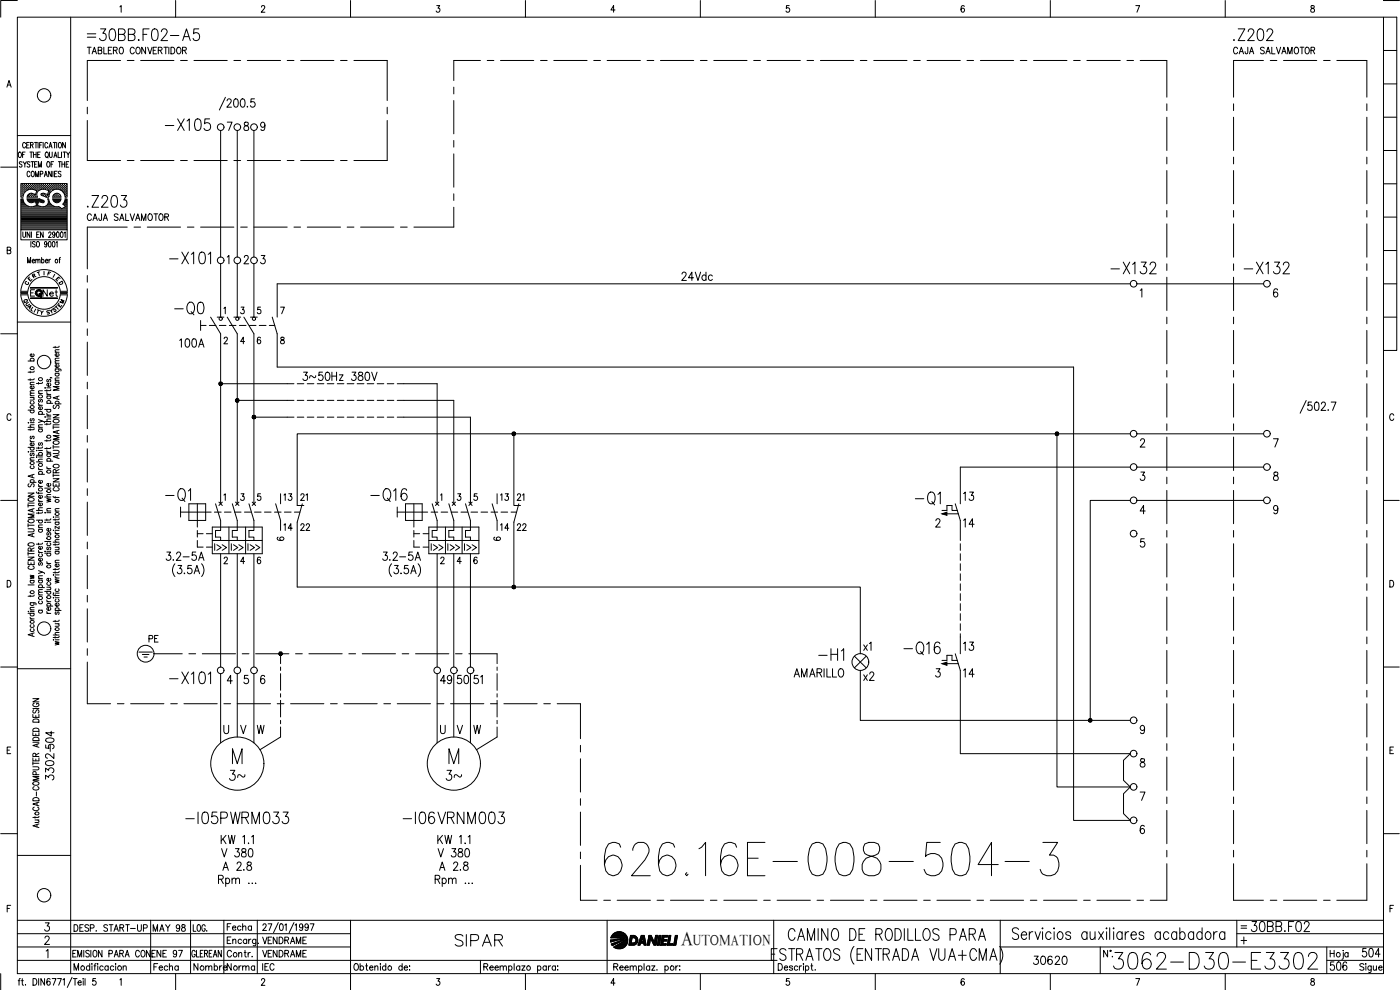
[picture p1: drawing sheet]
<svg xmlns="http://www.w3.org/2000/svg" width="420mm" height="297mm" viewBox="0 0 420 297" stroke-linecap="round" stroke-linejoin="round" font-family="sans-serif">
<defs><g id="words">
<text font-size="15" x="180.3" y="263.9">626.16E-008-504-3</text>
<text font-size="8.8" x="333" y="292.1">3062-D30-E3302</text>
<g font-size="7.5">
<text x="51.2" y="95.6">-Q0</text>
<text x="48.3" y="151.7">-Q1</text>
<text x="110.1" y="151.7">-Q16</text>
<text x="273.4" y="152.8">-Q1</text>
</g>
<g font-size="7.1">
<text x="25" y="13.4">=30BB.F02-A5</text>
<text x="369" y="13.4">.Z202</text>
<text x="25" y="63.5">.Z203</text>
<text x="49.7" y="80.4">-X101</text>
<text x="332.3" y="83.3">-X132</text>
<text x="372.2" y="83.3">-X132</text>
<text x="269.9" y="197.6">-Q16</text>
<text x="244.5" y="199.3">-H1</text>
<text x="49.7" y="206.4">-X101</text>
<text x="54.7" y="248.4">-I05PWRM033</text>
<text x="119.6" y="248.4">-I06VRNM003</text>
<text x="135.5" y="285">SIPAR</text>
<text x="235.3" y="283.3">CAMINO DE RODILLOS PARA</text>
</g>
<g font-size="6.6">
<text x="48.3" y="40.2">-X105</text>
<text x="374.3" y="280.8">30BB.F02</text>
</g>
<g font-size="6.2">
<text x="67.7" y="235.3">3~</text>
<text x="132.6" y="235.3">3~</text>
</g>
<text font-size="5.9" x="204.4" y="283.6">A</text>
<g font-size="5.7">
<text x="203.2" y="85.4">24Vdc</text>
<text x="52.6" y="105.5">100A</text>
<text x="89.6" y="115.4">3~50Hz 380V</text>
<text x="287.9" y="151.3">13</text>
<text x="287.9" y="159.5">14</text>
<text x="48.7" y="169.3">3.2-5A</text>
<text x="113.6" y="169.3">3.2-5A</text>
<text x="257.9" y="196.5">x1</text>
<text x="287.9" y="196.5">13</text>
<text x="130.9" y="206.4">49</text>
<text x="141.1" y="206.4">51</text>
<text x="237.1" y="204.3">AMARILLO</text>
<text x="257.9" y="205.3">x2</text>
<text x="287.9" y="204.3">14</text>
<text x="16.9" y="225.8" transform="rotate(-90 16.9 225.8)">504</text>
<text x="16.9" y="235.3" transform="rotate(-90 16.9 235.3)">3302-</text>
<text x="65.3" y="258.2">V 380</text>
<text x="65.6" y="262.5">A 2.8</text>
<text x="130.2" y="258.2">V 380</text>
<text x="130.5" y="262.5">A 2.8</text>
<text x="309" y="290.7">30620</text>
<text x="397.9" y="292.5">506</text>
<text x="407.5" y="288.2">504</text>
</g>
<g font-size="5.3">
<text x="84" y="151.3">13</text>
<text x="88.9" y="151.3">21</text>
<text x="148.9" y="151.3">13</text>
<text x="153.8" y="151.3">21</text>
<text x="84" y="160.5">14</text>
<text x="88.9" y="160.5">22</text>
<text x="148.9" y="160.5">14</text>
<text x="153.8" y="160.5">22</text>
<text x="73" y="166.5">I&gt;&gt;</text>
<text x="43.4" y="194">PE</text>
<text x="44.8" y="280.8">MAY 98</text>
<text x="57.1" y="292.5">Nombre</text>
<text x="67" y="292.5">Norma</text>
</g>
<g font-size="4.9">
<text x="369" y="17.3">CAJA SALVAMOTOR</text>
<text x="11.6" y="90">Net</text>
<text x="44.4" y="288.2">ENE 97</text>
<text x="77.6" y="288.2">VENDRAME</text>
</g>
<text font-size="4.4" x="208" y="283.6">UTOMATION</text>
<g font-size="4">
<text x="8.5" y="84.7">R</text>
<text x="15.5" y="85.4">E</text>
<text x="6" y="92.1">Q</text>
<text x="7.1" y="93.8">A</text>
<text x="12.7" y="95.6">S</text>
<text x="16.6" y="92.1">M</text>
<text x="81.8" y="163.3">6</text>
<text x="147.1" y="163.3">6</text>
</g>
<g font-size="3.5">
<text x="6.3" y="86.4">C</text>
<text x="16.6" y="86.4">D</text>
<text x="6.7" y="92.8">U</text>
<text x="15.2" y="93.8">T</text>
<text x="371.1" y="279.8">=</text>
</g>
</g></defs>
<!-- layer: DCA_A3E2|CART -->
<g fill="none" stroke="#000" stroke-width=".3">
<path d="M5.2 5.2h410v286.9h-410zM5.2 .2h-5v5M21.2 5.2v286.9M36 2.1l.4-.4v2M52.7 .2v5M78.5 2.1l.3-.4 .5 .1 .2 .3-1.1 1.6h1.1M105.2 .2v5M131.1 1.7h.9l-.6 .7a.6 .6 0 0 1 .6 1 .6 .6 0 0 1-1.1-.1M157.7 .2v5M184.6 3h-1.3l.8-1.3v2M210.2 .2v5M236.9 1.7h-.8l-.1 .8a.62 .62 0 0 1 .9 .1 .62 .62 0 0 1-.1 .9 .62 .62 0 0 1-.9-.2"/>
<path d="M262.7 .2v5M289.4 1.9l-.3-.2a1.1 1.1 0 0 0-.7 1 1.1 1.1 0 0 0 .6 1 .59 .59 0 0 0 .5-.9 .59 .59 0 0 0-1-.1l-.1 .3M315.2 .2v5M340.9 1.7h1.1l-.8 2M367.7 .2v5M393.5 1.8v.5a.75 .75 0 0 1 .9 .4 .75 .75 0 0 1-.3 1 .65 .65 0 0 1-.8-.7 .65 .65 0 0 1 .9-.6l.2-.3-.1-.3zM415.2 5.2h4v99.9h-4M415.2 .2h4.7M415.2 15.1h4M2.1 26.1l.6-1.9 .6 1.9M2.3 25.5h.8M415.2 35.2h4"/>
<path d="M415.2 25.2h4M.2 50.2h5M5.2 40.7h16M5.7 45.7l.1-.1a.86 .86 0 0 1 .7 .8 .86 .86 0 0 1-.7 .9 1.2 1.2 0 0 1-.1-1.6zM6.3 57h.1M6.3 56.3h.1M6.3 55.7h.1M6.3 57.6h.1M6.3 58.2h.1M6.3 58.9h.1M6.3 59.8h.5M6.6 57.3h.1"/>
<path d="M6.6 56.7h.1M6.6 56h.1M6.6 55.4h.1M6.6 57.9h.1M6.6 58.6h.1M6.6 48.7a.42 .42 0 0 0-.6-.2 .42 .42 0 0 0-.1 .6l.4 .2a.43 .43 0 0 1 .2 .8 .43 .43 0 0 1-.7-.2M6.6 55.3v.2M6.6 56v.1M6.6 56.6v.2M6.6 57.2v.2M6.6 57.9v.1M6.6 58.5v.2"/>
<path d="M6.8 46.4h.4M6.9 59.2h-.6v-4.1h13.9v4.1h-.6M6.9 59.7h-.6v9.2h13.9v-9.2h-.7l-.7 1.6M6.9 57h.1M6.9 56.3h.1M6.9 55.7h.1M6.9 57.6h.1M6.9 58.2v.1M6.9 59.7l.2 .7M6.9 48.5l.6 .8 .4-.8M6.9 55.7v.1M6.9 56.3v.1"/>
<path d="M6.9 56.9v.2M6.9 57.6v.1M7.1 58.4l-.2 .7M7.2 57.3h.2M7.2 56.7h.2M7.2 56h.2M7.2 55.4h.2M7.3 55.3v.2M7.3 56v.1M7.3 56.6v.2M7.3 57.2v.2M7.5 49.3v.9"/>
<path d="M7.5 57h.2M7.5 56.3h.2M7.5 55.7h.2M7.5 45.6h-.7v1.7M7.6 55.7v.1M7.6 56.3v.1M7.6 56.9v.2M7.7 43.1l-.3-.4a.86 .86 0 0 0-.6 .9 .86 .86 0 0 0 .6 .8l.3-.4M7.8 56.7h.2M7.8 56h.2M7.8 55.4h.2M7.9 55.3v.2"/>
<path d="M7.9 56v.1M7.9 56.6v.2M8 43.5h.5M8.1 59.2h3.2M8.1 59.7h3.7M8.1 57h.1M8.1 56.3h.2M8.1 55.7h.2M8.2 59.7v.3M8.2 60l.7 .7 .8 .1M8.2 55.7v.1M8.2 56.3v.1"/>
<path d="M8.2 56.9v.1M8.2 58.8v.3M8.3 59.8h3.6M8.3 58.9h.1M8.5 56.7h.1M8.5 56h.1M8.5 55.4h.1M8.5 58.6h.1M8.6 55.3v.2M8.6 56v.1M8.6 56.6v.2M8.6 58.5v.2"/>
<path d="M8.8 56.3h.1M8.8 55.7h.1M8.8 58.9h.1M8.8 42.7h-.8v1.7h.8M8.8 58.2h.1M8.8 55.7v.1M8.8 56.3v.1M8.8 58.2v.1M8.8 58.8v.2M9 48.7l-.3-.2-.6 .2 .2 .4 .5 .3 .2 .5-.3 .3-.6-.3M9 51.8l-.3-.4a.88 .88 0 0 0-.6 .8 .88 .88 0 0 0 .6 .8l.3-.4M9 45.6h.8"/>
<path d="M9.1 56.7h.2M9.1 56h.2M9.1 55.4h.2M9.1 58.6h.2M9.1 43.5l.8-.1v-.5l-.8-.2v1.7M9.2 55.3v.2M9.2 56v.1M9.2 56.6v.1M9.2 58.5v.2M9.3 48.5h.9M9.4 45.6v1.7M9.4 56.3h.2"/>
<path d="M9.4 55.7h.2M9.4 58.2h.2M9.4 58.9h.2M9.5 55.7v.1M9.5 56.3v.1M9.5 58.2v.1M9.5 58.8v.2M9.6 51.5l.1-.1a.86 .86 0 0 1 .6 .8 .86 .86 0 0 1-.6 .8 1.2 1.2 0 0 1-.1-1.5zM9.6 43.5l.3 .9M9.7 58l-.8 .1-.7 .7M9.7 48.5v1.7M9.7 56.7h.2"/>
<path d="M9.7 56h.2M9.7 55.4h.2M9.7 58.6h.2M9.8 55.3v.2M9.8 56v.1M9.8 56.6v.1M9.8 58.5v.2M10 46.4h.8M10 45.6v1.7M10 56.3h.2M10 55.7h.2M10 58.9h.2"/>
<path d="M10.1 56.9l.9 .3-.3 1.2-1-.3M10.1 56.9a2.52 2.52 0 0 0-3.1 1.5M10.1 58.3h.1M10.1 55.7v.1M10.1 56.3v.1M10.1 58.8v.2M10.4 42.7h.8M10.4 49.3h.4M10.4 56.7h.1M10.4 56h.1M10.4 55.4h.1M10.4 58.6h.1"/>
<path d="M10.5 55.3v.2M10.5 56v.1M10.5 56.6v.2M10.5 58.5v.2M10.6 53v-1.6l.5 1.6 .5-1.6v1.6M10.7 56.3h.1M10.7 55.7h.1M10.7 58.9h.1M10.8 55.7v.1M10.8 56.3v.1M10.8 58.8v.2M10.8 42.7v1.7"/>
<path d="M10.8 58.2h.1M10.8 45.6v1.7M10.8 57h.1M11 56.7h.2M11 56h.2M11 55.4h.2M11.1 55.3v.2M11.1 56v.1M11.1 56.6v.2M11.1 48.5h-.7v1.7h.7M11.1 57.3h.1M11.3 46.4h.5"/>
<path d="M11.3 57h.2M11.3 56.3h.2M11.3 55.7h.2M11.4 55.7v.1M11.4 56.3v.1M11.4 56.9v.2M11.4 42.7v1.7M11.5 50.2v-1.7l.5 1.7 .4-1.7v1.7M11.6 56.7h.2M11.6 56h.2M11.6 55.4h.2M11.7 55.3v.2"/>
<path d="M11.7 56v.1M11.7 56.6v.2M11.8 59.6l.3 .1M11.9 43.5h.5M11.9 56.3h.2M11.9 55.7h.2M12 57l1.2-.2 1.4 .4-.3 1.2-1.5-.4a.36 .36 0 0 0-.4 .1 .36 .36 0 0 0 0 .5l1.5 .6h.7M12 55.7v.1M12 56.3v.1M12 57a1.45 1.45 0 0 0-.7 2.1M12.1 59.8l1.2 .5-.2 .5h-.6M12.1 45.6h-.8v1.7h.8"/>
<path d="M12.1 52.2l.7-.1-.1-.6-.6-.1v1.6M12.3 56.7h.1M12.3 56h.1M12.3 55.4h.1M12.4 55.3v.2M12.4 56v.1M12.4 56.6v.2M12.6 56.3h.1M12.6 55.7h.1M12.6 58.2h.1M12.7 42.7h-.8v1.7M12.7 55.7v.1"/>
<path d="M12.7 56.3v.1M12.7 58.2v.1M12.9 56.7h.2M12.9 56h.2M12.9 55.4h.2M12.9 58.6h.2M13 42.7v1.7M13 55.3v.2M13 56v.1M13 56.6v.1M13 58.5v.2M13.2 56.3h.2"/>
<path d="M13.2 55.7h.2M13.2 58.2h.2M13.3 53l.5-1.6 .4 1.6M13.3 55.7v.1M13.3 56.3v.1M13.3 58.2v.1M13.5 52.5h.6M13.5 56.7h.2M13.5 56h.2M13.5 55.4h.2M13.5 58.6h.2M13.6 55.3v.2"/>
<path d="M13.6 56v.1M13.6 56.6v.2M13.6 58.5v.2M13.7 45.8l.2-.2a.86 .86 0 0 1 .6 .8 .86 .86 0 0 1-.6 .9l-.4-.7zM13.8 56.3h.2M13.8 55.7h.2M13.8 58.9h.2M13.9 55.7v.1M13.9 56.3v.1M13.9 58.8v.2M14.1 46.9l.3 .5M14.1 48.7l.3-.2a.86 .86 0 0 1 .6 .8 .86 .86 0 0 1-.6 .9l-.4-.7z"/>
<path d="M14.2 56.7h.2M14.2 56h.2M14.2 55.4h.2M14.2 58.6h.2M14.3 55.3v.2M14.3 56v.1M14.3 56.6v.2M14.3 58.5v.2M14.3 43.1l-.3-.4a.88 .88 0 0 0-.6 .9 .88 .88 0 0 0 .6 .8l.3-.4M14.3 59.7h.3M14.3 59.7a1.66 1.66 0 0 1-.3 1.9 1.66 1.66 0 0 1-1.9 .3M14.5 58.9h.1"/>
<path d="M14.5 57h.1M14.5 56.3h.1M14.5 55.7h.1M14.5 58.2h.1M14.6 55.7v.1M14.6 56.3v.1M14.6 56.9v.2M14.6 58.2v.1M14.6 59.7l.2 .9 .5 .7M14.6 57.6h.1M14.7 44.4l.5-1.7 .4 1.7M14.8 57.3h.2"/>
<path d="M14.8 56.7h.2M14.8 56h.2M14.8 55.4h.2M14.8 57.9h.1M14.9 45.6v1.4l.3 .3 .4-.3 .1-1.4M14.9 43.8h.6M14.9 55.3v.2M14.9 56v.1M14.9 56.6v.2M14.9 57.2v.2M14.9 57.9h.1M15.1 57h.2"/>
<path d="M15.1 56.3h.2M15.1 55.7h.2M15.2 55.7v.1M15.2 56.3v.1M15.2 56.9v.2M15.3 49.3h.5M15.4 51.4v1.6l-.8-1.6v1.6M15.5 56.7h.1M15.5 56h.1M15.5 55.4h.1M15.5 55.3v.2M15.5 56v.1"/>
<path d="M15.5 56.6v.2M15.7 57h.2M15.7 56.3h.2M15.7 55.7h.2M15.8 59.7h2.5l-.4 .7M15.8 59.2h2.5M15.8 55.7v.1M15.8 56.3v.1M15.8 56.9v.1M15.9 59.7a1.22 1.22 0 0 0 .8 1 1.22 1.22 0 0 0 1.3-.3M15.9 51.4v1.6M16 42.7h.8"/>
<path d="M16 59.8h2.2M16.1 48.5h-.8v1.7M16.1 56.7h.2M16.1 56h.2M16.1 55.4h.2M16.2 47.3l.4-1.7 .5 1.7M16.2 55.3v.2M16.2 56v.1M16.2 56.6v.2M16.3 58.6l-.1 .1M16.3 46.7h.6M16.3 52.1h.5"/>
<path d="M16.4 42.7v1.7M16.4 56.3h.2M16.4 55.7h.2M16.4 58.9h.2M16.5 55.7v.1M16.5 56.3v.1M16.5 58.3h.1M16.5 58.8v.2M16.5 58.2h.1M16.7 56.7h.2M16.7 56h.2M16.7 55.4h.2"/>
<path d="M16.7 58.6h.2M16.8 55.3v.2M16.8 56v.1M16.8 56.6v.1M16.8 58.5v.2M17 42.7v1.7M17 56.3h.2M17 55.7h.2M17 58.2h.2M17 58.9h.2M17.1 55.7v.1M17.1 56.3v.1"/>
<path d="M17.1 58.2v.1M17.1 58.8v.2M17.1 51.4h-.8v1.6h.8M17.4 56.7h.1M17.4 56h.1M17.4 55.4h.1M17.4 58.6h.1M17.4 45.6v1.7h.8M17.4 55.3v.2M17.4 56v.1M17.4 56.6v.1M17.4 58.5v.2"/>
<path d="M17.5 48.5h.8M17.7 56.3h.1M17.7 55.7h.1M17.7 58.9h.1M17.7 42.8l.2-.1a.86 .86 0 0 1 .6 .9 .86 .86 0 0 1-.6 .8 1.2 1.2 0 0 1-.2-1.6zM17.7 55.7v.1M17.7 56.3v.1M17.7 58.8v.2M17.9 48.5v1.7M17.9 58.4l.4 .7M18 58.4a1.22 1.22 0 0 0-1.3-.3 1.22 1.22 0 0 0-.8 1M18 56.7h.2"/>
<path d="M18 56h.2M18 55.4h.2M18 57a2.48 2.48 0 0 0-3.4 2.1M18 57l1.1 .9 .4 1.2M18.1 55.3v.2M18.1 56v.1M18.1 56.6v.2M18.3 51.6a.41 .41 0 0 0-.7-.2 .41 .41 0 0 0 .1 .7l.4 .1a.43 .43 0 0 1 .1 .7 .43 .43 0 0 1-.7-.1M18.3 57h.2M18.3 56.3h.2M18.3 55.7h.2M18.4 55.7v.1"/>
<path d="M18.4 56.3v.1M18.4 56.9v.2M18.5 45.6v1.7M18.6 49.3h.8M18.6 48.5v1.7M18.6 56.7h.2M18.6 56h.2M18.6 55.4h.2M18.7 57.2l.1 .1M18.7 55.3v.2M18.7 56v.1M18.7 56.6v.2"/>
<path d="M18.9 45.6h.8M18.9 57h.2M18.9 56.3h.2M18.9 55.7h.2M19 57.6h.1M19 55.7v.1M19 56.3v.1M19 56.9v.2M19.3 57.3h.1M19.3 56.7h.1M19.3 56h.1M19.3 55.4h.1"/>
<path d="M19.3 57.9h.1M19.3 45.6v1.7M19.3 55.3v.2M19.3 56v.1M19.3 56.6v.2M19.3 57.2v.2M19.3 57.9v.1M19.4 48.5v1.7M19.6 57h.1M19.6 56.3h.1M19.6 55.7h.1M19.6 57.6h.1"/>
<path d="M19.6 58.2h.1M19.6 58.9h.1M19.6 42.7v1.7l-.8-1.7v1.7M19.6 55.7v.1M19.6 56.3v.1M19.6 56.9v.2M19.6 57.6v.1M19.6 58.2v.1M19.6 58.8v.2M19.6 59.8h.5M19.9 49.3h.4M19.9 57.3h.2"/>
<path d="M19.9 56.7h.2M19.9 56h.2M19.9 55.4h.2M19.9 57.9h.2M19.9 58.6h.2M20 45.6l.4 .8 .5-.8M20 55.3v.2M20 56v.1M20 56.6v.2M20 57.2v.2M20 57.9v.1M20 58.5v.2"/>
<path d="M20.4 46.4v.9M20.6 48.5h-.7v1.7h.7M415.2 55.1h4M415.2 45.2h4M2.2 75.1l.9-.1 .2-.3-.2-.5h-.9v1.9l1-.1 .1-.5-.4-.4M6.3 68.9v3.1h13.9v-3.1M6.3 64.6h13.8M6.3 64.3h13.8M6.3 64h13.8M6.3 63.7h13.8M6.3 63.3h13.8M6.3 63h13.8"/>
<path d="M6.3 62.7h12.1M6.3 62.4h11.8M6.3 62h2.3M6.3 61.8h1.7M6.3 61.4h1.3M6.3 61.1h1M6.3 60.8h.8M6.3 60.5h.6M6.3 60.1h.6M6.3 64.9h13.8M6.3 65.2h13.8M6.3 65.6h13.8"/>
<path d="M6.3 65.9h13.8M6.3 66.2h13.8M6.3 66.5h13.8M6.3 66.8h13.8M6.3 67.1h13.8M6.3 67.5h13.8M6.3 67.8h13.8M6.3 68.1h13.8M6.3 68.4h13.8M6.3 68.7h13.8M6.9 69.6v1.4l.3 .2 .4-.2 .1-1.4M7 60.4l.6 .9"/>
<path d="M7.6 61.3a2.42 2.42 0 0 0 2.5 .6M8.3 78.9v-1.7l.4 1.7 .5-1.7v1.7M8.4 60.1h4.5M8.6 60.5h1.7M9 69.6v1.6l-.9-1.6v1.6M9.3 72.5v1.6M9.4 69.6v1.6M9.7 78.3h.7l-.2-.4a.46 .46 0 0 0-.6 .5 .46 .46 0 0 0 .8 .3M9.7 60.8l1-.3 .3 1.1-.9 .4M10.1 62h2M10.5 72.7a.41 .41 0 0 0-.6-.2 .41 .41 0 0 0 0 .7l.4 .1a.43 .43 0 0 1 .1 .7 .43 .43 0 0 1-.7-.1M10.7 78.1l.3-.3 .3 .1 .1 1"/>
<path d="M10.7 77.8v1.1M10.8 60.5h.6M10.8 60.8h.5M10.9 61.1h.4M11 61.8h.3M11 61.4h.2M11 70.4h.5M11.1 72.5h.2a.86 .86 0 0 1 .6 .8 .86 .86 0 0 1-.6 .8 1.2 1.2 0 0 1-.2-1.6zM11.4 78.1l.3-.3 .3 .1v1M11.8 69.6h-.8v1.6h.8M11.9 60.5h1.3M12.5 60.8l-.9-.3-.3 1.1 .7 .3"/>
<path d="M12.5 78a.47 .47 0 0 1 .7 0 .47 .47 0 0 1 0 .7l-.3 .2-.4-.2M12.5 77.2v1.7M13 69.6v1.6l-.9-1.6v1.6M13.5 62h2.8M13.6 78.3h.7v-.3a.47 .47 0 0 0-.7 0 .47 .47 0 0 0 .1 .7l.2 .2 .4-.2M14.1 61.8h1.6M14.1 73l-.2 .4a.45 .45 0 0 1-.6-.4 .45 .45 0 0 1 .6-.5l.2 .5-.2 1-.3 .1-.2-.2M14.3 61.4h1M14.5 61.1h.5M14.6 70a.43 .43 0 0 1 .7-.3 .43 .43 0 0 1-.1 .7l-.6 .8h.8M14.6 60.8h.2M14.6 60.5h.1"/>
<path d="M14.7 72.5h.2a.96 .96 0 0 1 0 1.6l-.3-.3zM14.7 77.8v1.1M15.2 77.8l-.5 .5M15.3 61.3a2.43 2.43 0 0 0 2.4 .7l.8 .6 1.1-.6M15.9 72.5h.1a.96 .96 0 0 1 0 1.6l-.3-.7zM16.1 60.1h1.9M16.3 60.5h1.4M16.5 70.1l-.2 .4a.45 .45 0 0 1-.6-.4 .45 .45 0 0 1 .6-.4l.2 .4-.2 1-.3 .1-.2-.2M16.8 72.8l.3-.3v1.6M17.1 69.7l.2-.1a.96 .96 0 0 1 0 1.6l-.3-.3zM17.7 77.8h.4M18.2 77.2l-.3 .1v1.6"/>
<path d="M18.3 69.7l.2-.1a.96 .96 0 0 1 0 1.6l-.4-.7zM18.6 62.7h1.5M18.9 61.3l.7 .7M19.1 61.1h1M19.2 62.4h.9M19.2 61.4h.9M19.3 69.9l.3-.3v1.6M19.3 60.8h.8M19.5 61.8h.6M19.5 60.5h.6M19.6 60.1h.5M19.7 62h.4"/>
<path d="M415.2 75.2h4M415.2 65.1h4M5.2 96.6h16M6.2 87.4a7 7 0 0 1 7-6.5 7 7 0 0 1 7 6.5M6.2 88.4a7 7 0 0 0 7 6.5 7 7 0 0 0 7-6.5M8.4 87.4a4.9 4.9 0 0 1 4.8-4.4 4.9 4.9 0 0 1 4.9 4.4M8.4 88.4a4.9 4.9 0 0 0 4.8 4.4 4.9 4.9 0 0 0 4.9-4.4M9.1 86.3h8.2v.1h-8.2M9.1 89.4h8.2v.2h-8.2zM9.2 86.3h8M9.2 89.5h8M10.4 86.9h-1.2v1.9"/>
<path d="M11.2 92.9l.7 .3M13.2 81.4v1.1M415.2 95.2h4M415.2 85.2h4M.2 100.1h5M8.4 108.3h1.8M9.1 111.4v.5M9.1 113.7v.5M9.1 119.3h1.1M9.1 118.7h1.1M9.1 115.4h1.1M9.3 108.3l-.2-.1a.52 .52 0 0 1 .6-.7 .52 .52 0 0 1 .3 .8"/>
<path d="M9.9 119.3l.3 .3v.4h-1.1M10 115.9l.2 .1a.52 .52 0 0 1-.5 .7 .52 .52 0 0 1-.5-.8h.4v.8M10 106.2a.49 .49 0 0 1 0 .7 .49 .49 0 0 1-.7 0 .49 .49 0 0 1-.1-.7h.4v.8M10.2 118l-1.1 .1v.3l.3 .3M10.2 117.2l-1.1 .1v.3l.3 .4M10.2 114.7l-1.1 .1v.3l.3 .3M10.2 113.6l-.3 .3h-1.5M10.2 111.3v.3l-1.8 .1M11.6 114.8v.5M11.6 118.1h1.1M11.8 119.9l-.2 .2v.5h.4l.2-.7h.3l.2 .2-.2 .5M12.7 117.2l-1.1 .1v.4l.3 .4"/>
<path d="M12.7 114.7l-.3 .3h-1.5M13.4 116.4h.2zM14.1 117.8v.3l.5 .2M14.1 117v.4M14.1 118.8h1.1M14.1 118.3h1.1M14.1 116.4h1.1M14.3 118.8a.49 .49 0 0 0 0 .7 .49 .49 0 0 0 .7 0 .49 .49 0 0 0 0-.7M14.3 113.8l-.2 .3v.4h.4l.2-.6 .3-.1 .2 .3-.2 .5M15 115l.2 .2a.53 .53 0 0 1-.6 .7 .53 .53 0 0 1-.4-.8l.4-.1v.9M15.2 113.3v.1v-.1l.4 .1M15.2 116.9v.3h-1.8"/>
<path d="M16.6 110.7l1.6 .1v.5M16.6 103.9v.5M16.6 114.6h1.1M16.6 114.1h1.1M16.6 112h1.1M16.6 109h1.1M16.6 105.7h1.1M16.8 114.6a.55 .55 0 0 0 .3 .9 .55 .55 0 0 0 .6-.6l-.2-.3M16.8 112l-.2 .1a.52 .52 0 0 0 .6 .8 .52 .52 0 0 0 .3-.9M16.8 110.7l-.2 .2a.51 .51 0 0 0 .6 .6 .51 .51 0 0 0 .3-.8M17.1 119v.7M17.5 109.4a.49 .49 0 0 1 0 .7 .49 .49 0 0 1-.7 0 .49 .49 0 0 1-.1-.6l.4-.1v.8"/>
<path d="M17.5 106.1l.2 .1a.51 .51 0 0 1-.5 .7 .51 .51 0 0 1-.5-.7l.4-.1v.8M17.7 118.8l-1.7 .6 1.7 .5M17.7 116h-1.7l1.7 .5-1.7 .6h1.7M17.7 113.4h-1.1v.4l.3 .3M17.7 108.2l-1.1 .1v.4l.3 .3M17.7 107.5l-1.1 .1v.3l.3 .3M17.7 104.9l-1.1 .1v.4l.3 .3M17.7 103.9l-.3 .3h-1.4M3.3 124.6a.61 .61 0 0 0-.7-.4 .61 .61 0 0 0-.5 .7v.5a.61 .61 0 0 0 .5 .7 .61 .61 0 0 0 .7-.4M8.4 135.5h.2zM8.4 126.8h.2zM8.4 128.2h1.8"/>
<path d="M8.4 134.2h1.8M8.4 123h1.8M9.1 132v.3l.5 .2M9.1 128.7v.4M9.1 138.1h1.1M9.1 135.5h1.1M9.1 132.5h1.1M9.1 126.8h1.1M9.3 139.8l-.2 .1a.51 .51 0 0 0 .6 .7 .51 .51 0 0 0 .3-.8M9.3 136l-.2 .3 .2 .5 .4-.7h.5v.4l-.2 .3M9.3 134.2l-.2 .2a.52 .52 0 0 0 .6 .7 .52 .52 0 0 0 .3-.9M9.3 130.9l-.2 .2 .2 .5 .4-.7h.5v.4l-.2 .3"/>
<path d="M9.3 125.6l-.2 .3v.4h.4l.2-.6 .3-.1 .2 .3-.2 .5M9.3 123l-.2 .2a.52 .52 0 0 0 .6 .7 .52 .52 0 0 0 .3-.9M9.3 120.5l-.2 .1a.53 .53 0 0 0 .6 .7 .53 .53 0 0 0 .5-.7l-.2-.1M10 132.9l.2 .2a.52 .52 0 0 1-.6 .7 .52 .52 0 0 1-.4-.8l.4-.1v.9M10.2 137.3l-1.1 .1v.3l.3 .4M10.2 128.6v.3h-1.8M10.2 127.5h-1.1v.4l.3 .3M10.9 137.1h.2zM10.9 138.6h1.8M10.9 136.6h1.8M11 135.1v.1zM11.6 125.9l1.1 .5-1.1 .4"/>
<path d="M11.6 121v.4l.5 .2M11.6 134.1v.5M11.6 137.1h1.1M11.6 135.2h1.1M11.6 128.7h1.1M11.6 128.2h1.1M11.6 124.3h1.7M11.6 121.6h1.1M11.8 136.6a.49 .49 0 0 1 0-.7 .49 .49 0 0 1 .7 0 .49 .49 0 0 1 0 .7M11.8 132.8l-.2 .3 .2 .5 .4-.7h.5v.4l-.2 .3M11.8 128.7a.51 .51 0 0 0 0 .8 .51 .51 0 0 0 .7 0 .51 .51 0 0 0 0-.8M11.8 124.3a.51 .51 0 0 1 0-.7 .51 .51 0 0 1 .7 0 .51 .51 0 0 1 0 .7"/>
<path d="M12.5 122a.5 .5 0 0 1 .1 .8 .5 .5 0 0 1-.8 0 .5 .5 0 0 1 .1-.8h.2v.9M12.7 137.8l-1.1 .1v.3l.3 .4M12.7 134.1l-.3 .3h-1.5M12.7 127.5h-1.1v.4l.3 .3M12.7 126.4l.6 .2v.3M13.4 125.1h.2zM13.4 126.5h1.8M13.4 122.8h1.8M14.1 135.2v.3l.5 .2M14.1 124v.4l.5 .2M14.1 127v.5M14.1 132v.4"/>
<path d="M14.1 134.3v.5M14.1 138.4h1.7M14.1 136.2h1.1M14.1 135.7h1.1M14.1 125.1h1.1M14.1 124.6h1.1M14.1 121h1.7M14.3 138.4l-.2-.2a.52 .52 0 0 1 .6-.7 .52 .52 0 0 1 .3 .9M14.3 136.2a.49 .49 0 0 0 0 .7 .49 .49 0 0 0 .7 0 .49 .49 0 0 0 0-.7M14.3 122.8l-.2 .2a.52 .52 0 0 0 .6 .7 .52 .52 0 0 0 .3-.9M14.3 121l-.2-.1a.52 .52 0 0 1 .6-.7 .52 .52 0 0 1 .3 .8M15.2 134.2v.3l-1.8 .1"/>
<path d="M15.2 131.9v.3h-1.8M15.2 126.9l-.3 .4h-1.5M15.2 125.7l-1.1 .1v.3l.3 .4M16 135.1h1.2l.5 .4v.4l-.5 .2h-1.2M16 124.4h1.7l-1.7 1h1.7M16 127.7v1M16 133.6v1M16 134.1h1.7M16 128.2h1.7M16 127.5h1.7M16 139.6a.88 .88 0 0 1 1.1-.4 .88 .88 0 0 1 .6 .9 .88 .88 0 0 1-1.1 .4 .88 .88 0 0 1-.6-.9zM16 132.5a.88 .88 0 0 1 1-.3 .88 .88 0 0 1 .7 .8 .88 .88 0 0 1-1 .4 .88 .88 0 0 1-.7-.9z"/>
<path d="M16 126.1a.88 .88 0 0 1 1.1-.4 .88 .88 0 0 1 .6 .9 .88 .88 0 0 1-1.1 .4 .88 .88 0 0 1-.6-.9zM16.2 121.6l-.2 .3 .2 .7 .4-.2 .4-.7h.7v.5l-.2 .4M16.6 121.2h1.7M16.8 121.2a.55 .55 0 0 1 .3-.9 .55 .55 0 0 1 .6 .6l-.2 .3M17.1 129.3v.7M17.1 136.7v.7M17.7 136.5l-1.7 .5 1.7 .6M17.7 130.7h-1.7l1.7 .6-1.7 .5h1.7M17.7 129.1l-1.7 .5 1.7 .6M418.3 124.6a.63 .63 0 0 0-.8-.4 .63 .63 0 0 0-.4 .7v.5a.63 .63 0 0 0 .4 .7 .63 .63 0 0 0 .8-.4M.2 150.1h5M8.4 158.7h1.6l.2 .3-.2 .5-1.6 .1"/>
<path d="M8.4 147.9h1.8l-1.8 1h1.8M8.4 151.2v1M8.4 157.1v1M8.4 157.6h1.8M8.4 151.7h1.8M8.4 150.9h1.8M8.5 156a.9 .9 0 0 1 1-.3 .9 .9 0 0 1 .7 .9 1.02 1.02 0 0 1-1.8-.4zM8.5 149.6a.9 .9 0 0 1 1-.4 .9 .9 0 0 1 .7 .9 1.06 1.06 0 0 1-1.8-.4zM8.7 145.1l-.3 .4 .3 .6 .4-.1 .3-.6a.48 .48 0 0 1 .7-.2 .48 .48 0 0 1 .1 .8l-.2 .1M9.1 144.7h1.7M9.3 144.7l-.2-.1a.53 .53 0 0 1 .6-.7 .53 .53 0 0 1 .5 .7l-.2 .1M9.7 142.5v.7"/>
<path d="M9.7 152.8v.7M10.2 154.2h-1.8l1.8 .6-1.8 .5h1.8M10.2 152.6l-1.8 .5 1.8 .6M10.2 142.3l-1.8 .6 1.8 .5M10.9 147.6l.4 .4h1.4M10.9 156.1h1.8M10.9 153.1h1.8M11.6 149.9v.3l.5 .2M11.6 145.4v.3l.5 .3M11.6 140.3v.4l.5 .2M11.6 147.7v.5M11.6 153.7v.5"/>
<path d="M11.6 158.8h1.1M11.6 158.3h1.1M11.6 150.4h1.1M11.6 146h1.1M11.6 142.3h1.7M11.6 140.9h1.1M11.8 158.8a.51 .51 0 0 0 0 .8 .51 .51 0 0 0 .7 0 .51 .51 0 0 0 0-.8M11.8 156.1a.49 .49 0 0 0 0 .7 .49 .49 0 0 0 .7 0 .49 .49 0 0 0 0-.7M11.8 142.3a.51 .51 0 0 1 0-.7 .51 .51 0 0 1 .7 0 .51 .51 0 0 1 0 .7M12.5 150.9a.51 .51 0 0 1 0 .7 .51 .51 0 0 1-.7 0 .51 .51 0 0 1-.1-.7h.4v.9M12.5 148.6a.5 .5 0 0 1 .1 .8 .5 .5 0 0 1-.8 0 .5 .5 0 0 1 .1-.8h.2v.9M12.5 144.1a.51 .51 0 0 1 0 .7 .51 .51 0 0 1-.7 .1 .51 .51 0 0 1-.1-.7l.4-.1v.9"/>
<path d="M12.7 157.5l-1.1 .1v.4l.3 .3M12.7 153.6l-.3 .4h-1.5M12.7 152.3l-1.1 .1v.4l.3 .3M13.4 156.7h.2zM13.4 153.8h.2zM13.4 149.1h1.8M13.4 146.5h1.8M14.1 149.5l1.1 .3-1.1 .3 1.1 .3-1.1 .3M14.1 140.1v.3l.5 .2M14.1 156.7h1.1M14.1 155.7v.5M14.1 153.8h1.1"/>
<path d="M14.1 153.3h1.1M14.1 140.6h1.1M14.3 159.8l-.2 .3v.4h.4l.2-.6 .3-.1 .2 .3-.2 .5M15 158.5a.5 .5 0 0 1 0 .7 .5 .5 0 0 1-.7 .1 .5 .5 0 0 1-.1-.7l.4-.1v.9M15 145.1l.2 .1a.53 .53 0 0 1-.6 .7 .53 .53 0 0 1-.4-.8h.4v.8M15.2 155.6l-.3 .4h-1.5M15.2 152.6h-1.1v.4l.3 .3M15.2 148.4h-1.1v.4l.3 .3M16 159.1h.1zM16 155.1h.1zM16 148.9l.3 .4h1.4M16 145v.9h1.7v-.9"/>
<path d="M16 143.6h1.7l-1.7 1h1.7M16 142.6h1.7M16 142.1v1M16.4 146.3a.53 .53 0 0 0-.4 .6 .53 .53 0 0 0 .6 .4h.5a.53 .53 0 0 0 .6-.4 .53 .53 0 0 0-.4-.6M16.6 159.5v.4l.5 .2M16.6 149v.5M16.6 155.7v.5M16.6 159.1h1.1M16.6 156.7h1.1M16.6 155.1h1.1M16.6 153.4h1.1M16.8 156.7l-.2 .1a.53 .53 0 0 0 .5 .7 .53 .53 0 0 0 .6-.7l-.2-.1"/>
<path d="M16.8 141.8l-.1-.8h-.7v.8h1.7M16.8 145.3v.6M17.7 157.9v.8l-1.1-.8v.8M17.7 155.6v.3h-1.7M17.7 152.6l-1.1 .1v.3l.3 .4M17.7 140.9l-.9 .4M415.2 150.1h4.7M2.2 174.1a1 1 0 0 1 1.1 1 1 1 0 0 1-1.1 1zM8.4 168.5v.9h1.8v-.9M8.4 167.2h1.8l-1.8 .9h1.8M8.4 175.5h1.8M8.4 166.1h1.8"/>
<path d="M8.4 165.6v1M8.5 163.1a.9 .9 0 0 1 1-.4 .9 .9 0 0 1 .7 .9 1.06 1.06 0 0 1-1.8-.4zM8.9 169.8a.53 .53 0 0 0-.5 .7 .53 .53 0 0 0 .7 .3h.5a.52 .52 0 0 0 .6-.3 .52 .52 0 0 0-.4-.7M9.1 172.6l1.1 .2-1.1 .3 1.1 .3-1.1 .2M9.1 178.6v.5M9.1 174.1h1.1M9.3 174.1a.55 .55 0 0 0 .3 1 .55 .55 0 0 0 .6-.7l-.2-.3M9.3 165.3l-.1-.8h-.6l-.2 .8h1.8M9.3 168.9v.5M9.7 160.2v.7M10.2 178.5l-.3 .4h-1.5M10.2 160l-1.8 .6 1.8 .5"/>
<path d="M10.2 164.4l-.9 .5M11.6 171.2l1.1 .4-1.1 .5M11.6 165.2v.4l.5 .2M11.6 178.5h1.1M11.6 176.3h1.7M11.6 174.1h1.1M11.6 173.6h1.1M11.6 165.8h1.1M11.6 163v.5M11.8 176.3a.49 .49 0 0 1 0-.7 .49 .49 0 0 1 .7 0 .49 .49 0 0 1 0 .7M11.8 174.1a.49 .49 0 0 0 0 .7 .49 .49 0 0 0 .7 0 .49 .49 0 0 0 0-.7M11.8 168.8l-.2 .3v.4h.4l.2-.6 .3-.1 .2 .3-.2 .5"/>
<path d="M11.8 166.2a.51 .51 0 0 0 0 .7 .51 .51 0 0 0 .7 0 .51 .51 0 0 0 0-.7M12.5 167.5a.5 .5 0 0 1 .1 .7 .5 .5 0 0 1-.8 0 .5 .5 0 0 1 .1-.7h.2v.9M12.5 163.9a.51 .51 0 0 1 0 .7 .51 .51 0 0 1-.7 .1 .51 .51 0 0 1-.1-.7l.4-.1v.9M12.7 177.7l-1.1 .1v.3l.3 .4M12.7 176.9l-1.1 .1v.3l.3 .4M12.7 172.7l-1.1 .1v.4l.3 .4M12.7 171.6l.6 .3v.3M12.7 162.9l-.3 .4h-1.5M13.4 165.4h.2zM13.4 177.4h1.8M13.4 166h1.8M13.4 162.5h1.8"/>
<path d="M14.1 180v.3l.5 .2M14.1 168.5v.4l.5 .2M14.1 176.2h1.1M14.1 169.1h1.1M14.1 165.4h1.1M14.3 177.4l-.2 .2a.52 .52 0 0 0 .6 .7 .52 .52 0 0 0 .3-.9M14.3 174.8l-.2 .1a.52 .52 0 0 0 .6 .7 .52 .52 0 0 0 .3-.8M14.3 166a.49 .49 0 0 0 0 .7 .49 .49 0 0 0 .7 0 .49 .49 0 0 0 0-.7M14.3 164.2l-.2 .3v.4h.4l.2-.7h.3l.2 .3-.2 .4M14.3 162.9a.49 .49 0 0 0 0 .7 .49 .49 0 0 0 .7 0 .49 .49 0 0 0 0-.7M14.9 176.2l.3 .3v.4h-1.1M15 173.5l.2 .1a.52 .52 0 0 1-.5 .8 .52 .52 0 0 1-.5-.8l.4-.1v.9"/>
<path d="M16 178.3l.3 .4h1.4M16 178h.1zM16 172.5h.1zM16 162.7h1.7M16 179.4h.1M16.6 173.8l1.1 .3-1.1 .3 1.1 .3-1.1 .2M16.6 172.9v.4l.5 .1M16.6 165.4h1.1M16.6 163.1v.5M16.6 170.5v.6M16.6 171.5v.5M16.6 178.4v.4"/>
<path d="M16.6 179.4h1.1M16.6 178h1.1M16.6 173.4h1.1M16.6 172.5h1.1M16.6 168.9h1.1M16.6 164.2h1.1M16.6 160.1h1.1M16.8 179.8l-.2 .1a.53 .53 0 0 0 .5 .7 .53 .53 0 0 0 .6-.7l-.2-.1M16.8 176.7l-.2 .1a.53 .53 0 0 0 .5 .7 .53 .53 0 0 0 .6-.7l-.2-.1M16.8 165.4l-.2 .2a.53 .53 0 0 0 .5 .6 .53 .53 0 0 0 .6-.6l-.2-.2M17.4 164.2l.3 .3v.4l-1.1 .1M17.5 169.3l.2 .1a.52 .52 0 0 1-.6 .7 .52 .52 0 0 1-.4-.8h.4v.8"/>
<path d="M17.7 171.4l-.3 .4h-1.4M17.7 170.5l-.3 .3h-1.4M17.7 168.1l-1.1 .1v.3l.3 .4M17.7 163.1l-.3 .3h-1.4M17.7 161.9l-1.1 .1v.3l.3 .4M417.1 174.1a1.01 1.01 0 0 1 1.2 1 1.01 1.01 0 0 1-1.2 1zM8.4 183.5h.2zM8.4 184h1.8M9.1 185.2v.3l.5 .2M9.1 180.8l1.6 .1 .1 .6M9.1 185.7h1.1M9.1 183.5h1.1"/>
<path d="M9.1 183h1.1M9.3 188.7l-.2 .1a.52 .52 0 0 0 .6 .7 .52 .52 0 0 0 .3-.8M9.3 187.4l-.2 .2a.53 .53 0 0 0 .6 .6 .53 .53 0 0 0 .5-.6l-.2-.2M9.3 184l-.2 .1a.53 .53 0 0 0 .6 .7 .53 .53 0 0 0 .5-.7l-.2-.1M9.3 180.8l-.2 .2a.51 .51 0 0 0 .6 .7 .51 .51 0 0 0 .3-.9M9.7 190.1v.7M10.2 189.9l-1.8 .5 1.8 .6M10.2 182.2l-1.1 .1v.4l.3 .3M11.6 183.1h1.1M11.8 183.1a.51 .51 0 0 0 0 .7 .51 .51 0 0 0 .7 0 .51 .51 0 0 0 0-.7M11.8 180.3a.49 .49 0 0 0 0 .7 .49 .49 0 0 0 .7 0 .49 .49 0 0 0 0-.7M14.1 183.5v.3l.5 .3"/>
<path d="M14.1 184.1h1.1M14.1 181.8h1.7M14.1 180.5h1.1M14.3 181.8a.55 .55 0 0 1 .3-.9 .55 .55 0 0 1 .6 .7l-.2 .2M15 182.3a.5 .5 0 0 1 0 .7 .5 .5 0 0 1-.7 0 .5 .5 0 0 1-.1-.6l.4-.1v.8M16 192h.1zM16 190.5h1.7M16.6 192.4l1.1 .3-1.1 .3 1.1 .2-1.1 .3M16.6 192h1.1M16.6 186.1v.5M16.6 191v.5M16.6 187.1h1.1"/>
<path d="M16.6 183.2h1.7M16.8 183.6l-.2 .3v.4h.4l.2-.6 .3-.1 .2 .3-.2 .4M16.8 183.2l-.2-.2a.53 .53 0 0 1 .5-.6 .53 .53 0 0 1 .6 .6l-.2 .2M17.4 187.1l.3 .4v.4h-1.1M17.5 181l.2 .2a.52 .52 0 0 1-.5 .7 .52 .52 0 0 1-.5-.8l.4-.1v.9M17.7 190.9l-.3 .4h-1.4M17.7 189.8l-1.1 .1v.3l.3 .3M17.7 186l-.3 .4h-1.4M.2 200.1h5M5.2 200.6h16M415.2 200.1h4.7M2.2 225.1h.6"/>
<path d="M3.2 224.1h-1v2h1M417.2 225.1h.6M418.2 224.1h-1v2h1M.2 250.1h5M5.2 256.7h16M415.2 250.1h4.7M2.2 272.6h.6M3.2 271.6h-1v2M5.2 276.1h410M45.2 276.1v16M57.2 276.1v16M67.2 276.1v16"/>
<path d="M77.2 276.1v16M105.2 276.1v20.9M182.2 276.1v16M184.5 279.9h2.6M184.8 279.8h2M185.2 279.6h1.2M232.2 276.1v16M300.2 276.1v16M371.2 276.1v8M417.2 272.6h.6M418.2 271.6h-1v2M.2 292.1v4.9"/>
<path d="M5.2 280.1h100M5.2 284.1h100M5.2 288.1h227M5.5 294.2h.5M6.1 293.6l-.4 .4v1.6M6.4 294.2h.6M6.7 293.6v1.6l.4 .4M7.7 295.4v.1M9.9 293.6a1.01 1.01 0 0 1 1.2 1 1.01 1.01 0 0 1-1.2 1zM11.6 293.6v2M13.4 293.6v2l-1.1-2v2M15 293.9l-.5-.3a1.17 1.17 0 0 0 .1 2 .59 .59 0 0 0 .5-.8 .59 .59 0 0 0-1-.2v.3"/>
<path d="M15.7 293.6h1.1l-.8 2M17.3 293.6h1.1l-.8 2M18.9 294l.4-.4v2M21.6 293.2l-1.4 3.1M22 293.6h1.1M22.5 293.6v2M23.4 294.8h1l-.1-.3a.57 .57 0 0 0-.8 .1 .57 .57 0 0 0 .1 .7 .57 .57 0 0 0 .8 0M24.9 293.7h.2zM25 294.2v1.4M25.5 293.6v2M28.7 293.6h-.8l-.1 .9a.62 .62 0 0 1 .9 0 .62 .62 0 0 1-.1 .9 .62 .62 0 0 1-.9-.2M36 294l.4-.4v2"/>
<path d="M52.7 292.1v4.9M78.5 294.1l.3-.5h.3l.4 .4-.3 .7-.8 .9h1.1M131.1 293.6h.9l-.6 .8a.62 .62 0 0 1 .6 .9 .62 .62 0 0 1-1.1 0M144.2 288.1v4M157.7 292.1v4.9M183.2 282.6h.3M183.2 282.4h.8M183.2 282.3h1.3M183.2 282.2h1.8M183.2 282l3.2-.2-3.1 .8zM183.3 281.4h4.7M183.3 282.1h2.2"/>
<path d="M183.3 281.2l5 .1-2.1 .3-.2-.2h-2.7M183.4 281.1h4.8M183.5 281h4.6M183.5 283.3h1.2M183.5 283.4h.9M183.6 280.8h4.4M183.6 283.5h.6M183.6 280.7h4.4M183.7 283.7h.2M183.7 280.6h4.2M183.8 283.7l-.4-.5 3.2-1.1 .2 .2-3 1.4M183.8 283.1h1.2"/>
<path d="M183.9 280.4h3.8M184 280.3h3.6M184.1 280.1h3.4M184.1 283h1.2M184.2 284.1a2.57 2.57 0 0 0 3 .2 2.57 2.57 0 0 0 1.1-2.8l-1.4 .8 .2 .2-3 1.7M184.2 284.2h3.2M184.3 280h3M184.3 281.9h1.7M184.3 284.1h3.2M184.4 284.3h2.8M184.5 282.9h1.1M184.5 283.9h3.2"/>
<path d="M184.6 295h-1.3l.8-1.4v2M184.7 284.5h2.2M184.8 283.8h3M184.9 282.7h.9M185 284.6h1.6M185 283.7h2.9M185.3 282.6h.8M185.3 283.5h2.7M185.3 281.8h1.1M185.5 283.4h2.6M185.6 282.4h.8M185.7 283.3h2.4"/>
<path d="M186 283.1h2.2M186 282.3h.7M186.1 281.5h.8M186.2 283h2.1M186.4 282.2h.4M186.4 282.9h1.9M186.5 281.8l1.1-.1-1 .3zM186.6 281.9h.4M186.7 282.7h1.6M186.7 281.8h.6M186.9 282.6h1.4M186.9 282.3h1.5"/>
<path d="M187.1 282.4h1.3M187.1 282.2h1.3M187.2 281.5h.3M187.2 281.6h.3M187.4 282.1h1M187.7 281.9h.7M187.9 281.6h.4M188 281.8h.4M188.3 281.5h.1M188.3 281.3a2.6 2.6 0 0 0-2.5-1.8 2.6 2.6 0 0 0-2.5 1.9M188.8 283.4h2M188.8 283.5h1.7"/>
<path d="M188.8 283.1h2.3M188.8 283.3h2.1M188.8 282.9h.6M188.8 283h2.4M188.9 282.7h.6M188.9 282.6h.6M188.9 282.4h.6M188.9 282.3h.6M189 282.2h.6M189 282.1h.6M189 281.9h.6M189.1 281.8h.6"/>
<path d="M189.1 281.6h.6M189.1 281.4h1.1M189.1 281.5h.6M189.1 281.2h2M189.1 281.1h2M189.2 281h1.7M189.2 280.8h1.5M189.2 280.7h1.2M189.7 281.4l-.3 1.5h.8M190.2 280.6a1.52 1.52 0 0 1 1.2 1.5 1.52 1.52 0 0 1-1.2 1.5h-1.5l.5-2.9h1M190.4 282.9h.9M190.5 281.5h.8"/>
<path d="M190.6 282.7h.7M190.7 282.6h.7M190.7 281.6h.6M190.8 282.4h.6M190.8 281.8h.6M190.8 282.3h.6M190.8 282.1h.6M190.8 281.9h.6M190.9 282.2h.5M191.2 281.4l-.9-.1a.78 .78 0 0 1 .6 .8 .78 .78 0 0 1-.6 .8M191.5 283.5h.6M191.5 283.4h.7"/>
<path d="M191.6 283.3h.6M191.6 283.1h.6M191.7 283h2.1M191.7 282.9h2.1M191.8 282.7h2M191.8 282.6h1.9M191.9 282.4h.5M191.9 282.3h.6M191.9 282.2h.7M192 282.1h.6M192 281.9h.7M192.1 281.8h.6"/>
<path d="M192.1 281.6h.6M192.2 281.5h.6M192.2 281.4h1.3M192.2 281.2h1.2M192.3 281.1h1.1M192.4 281h1M192.4 280.8h.9M192.4 280.7h.9l.6 2.9h-.6l-.1-.6h-.9l-.2 .6h-.6zM192.4 280.7h.9M192.8 281.3l.3 1.2h-.7zM192.9 281.5h.6M192.9 281.8h.6"/>
<path d="M192.9 281.6h.6M193 281.9h.6M193 282.2h.6M193 282.1h.6M193 282.3h.7M193.1 282.4h.6M193.2 283.1h.6M193.3 283.3h.5M193.3 283.4h.6M193.3 283.5h.6M194.3 283.4h.6M194.3 283.5h.6"/>
<path d="M194.4 283.1h.6M194.4 283.3h.5M194.4 282.9h.6M194.4 283h.6M194.4 282.7h.6M194.4 282.6h.7M194.5 282.4h.6M194.5 282.3h.6M194.5 282.2h.7M194.5 282.1h.7M194.6 281.9h.6M194.6 281.8h.6"/>
<path d="M194.6 281.6h.6M194.6 281.4h1.1M194.6 281.5h1.2M194.7 281.2h1M194.7 281.1h.9M194.7 281h.8M194.7 280.8h.8M194.8 280.7h.6l1 2.1 .4-2.1h.6h-.6h.6l-.5 2.9h-.6l-1.1-2.1-.3 2.1h-.6zM195.3 281.6h.6M195.4 280.7h-.6l-.5 2.9M195.4 281.8h.5M195.5 281.9h.5"/>
<path d="M195.5 282.1h.5M195.6 282.2h.5M195.7 282.3h.5M195.7 282.4h.6M195.8 282.6h.5M195.8 282.7h1.2M195.9 282.9h1.1M196 283h1M196 283.1h1M196.1 283.3h.8M196.2 283.4h.7M196.2 283.5h.7"/>
<path d="M196.4 282.6h.7M196.5 282.4h.6M196.5 282.3h.6M196.5 282.2h.6M196.5 282.1h.6M196.6 281.9h.5M196.6 281.8h.6M196.6 281.6h.6M196.6 281.5h.6M196.6 281.4h.7M196.6 281.2h.7M196.7 281.1h.6"/>
<path d="M196.7 281h.6M196.7 280.8h.7M197.3 283.5h.6M197.3 283.3h.7M197.3 283.4h.6M197.4 283h.6M197.4 283.1h.6M197.4 282.9h.6M197.4 282.7h.6M197.4 282.6h.7M197.4 282.4h.7M197.5 282.3h.6"/>
<path d="M197.5 282.2h.6M197.5 282.1h.7M197.6 281.9h.6M197.6 281.8h.6M197.6 281.6h.6M197.6 281.5h.6M197.7 281.4h.5M197.7 281.2h.6M197.7 281.1h.6M197.7 281h.6M197.7 280.8h.6M197.7 280.7h.7"/>
<path d="M197.8 280.7h.6l-.5 2.9h-.6zM198.3 283.5h1.6M198.3 283.3h1.6M198.3 283.4h1.6M198.4 283h.5M198.4 283.1h.5M198.4 282.9h.6M198.4 282.7h.6M198.5 282.6h.5M198.5 282.4h.5M198.5 282.3h1.6M198.5 282.2h1.6"/>
<path d="M198.5 282.1h1.7M198.5 281.9h1.7M198.6 281.8h.5M198.6 281.6h.6M198.6 281.5h.6M198.7 281.4h.5M198.7 281.2h.5M198.7 281.1h1.6M198.7 281h1.6M198.8 280.7h1.6l-.1 .5h-1l-.2 .7h1.1l-.1 .5h-1l-.2 .7h1.1l-.1 .5h-1.6zM198.8 280.8h1.6M198.8 280.7h1.6"/>
<path d="M200.3 283.5h1.6M200.3 283.3h1.6M200.3 283.4h1.6M200.4 283h.5M200.4 283.1h.5M200.4 282.9h.6M200.4 282.7h.6M200.4 282.6h.6M200.4 282.4h.6M200.5 282.3h.5M200.5 282.2h.5M200.5 282.1h.6"/>
<path d="M200.5 281.9h.6M200.6 281.8h.5M200.6 281.6h.6M200.6 281.4h.6M200.6 281.5h.6M200.7 281.2h.5M200.7 281.1h.6M200.7 281h.6M200.7 280.7h.6l-.4 2.4h1.1l-.1 .5h-1.6zM200.7 280.8h.6M200.7 280.7h.6M202.2 283.4h.7"/>
<path d="M202.2 283.5h.6M202.3 283.1h.6M202.3 283.3h.6M202.3 282.9h.6M202.3 283h.6M202.4 282.7h.6M202.4 282.6h.6M202.4 282.4h.6M202.4 282.3h.6M202.4 282.2h.7M202.5 282.1h.6M202.5 281.9h.6"/>
<path d="M202.5 281.8h.6M202.5 281.6h.7M202.6 281.4h.6M202.6 281.5h.6M202.6 281.2h.6M202.6 281.1h.6M202.6 281h.6M202.6 280.8h.7M202.7 280.7h.6l-.5 2.9h-.6zM202.7 280.7h.6M210.2 292.1v4.9M236.9 293.6h-.8l-.1 .9a.62 .62 0 0 1 .9 0 .62 .62 0 0 1-.1 .9 .62 .62 0 0 1-.9-.1"/>
<path d="M262.7 292.1v4.9M289.4 293.9l-.3-.3a1.14 1.14 0 0 0-.1 2 .59 .59 0 0 0 .5-.8 .59 .59 0 0 0-1-.1l-.1 .3M300.2 284.1h115M315.2 292.1v4.9M340.9 293.6h1.1l-.8 2M367.7 292.1v4.9M371.2 280.1h44M393.5 293.7v.6a.75 .75 0 0 1 .9 .4 .75 .75 0 0 1-.3 .9 .59 .59 0 0 1-.8-.4 .59 .59 0 0 1 .6-.7l.4-.2 .1-.4-.3-.3zM398.2 288.1h17"/>
<circle cx="13.2" cy="28.6" r="2.01"/>
<circle cx="17" cy="78.3" r=".51"/>
<circle cx="9.6" cy="110.5" r=".55"/>
<circle cx="12.1" cy="118.9" r=".55"/>
<circle cx="12.1" cy="113.8" r=".56"/>
<circle cx="13.2" cy="108.6" r="2.01"/>
<circle cx="9.6" cy="138.9" r=".55"/>
<circle cx="9.6" cy="122.1" r=".55"/>
<circle cx="12.1" cy="139.5" r=".56"/>
<circle cx="14.6" cy="131" r=".56"/>
<circle cx="12.1" cy="146.9" r=".56"/>
<circle cx="14.6" cy="141.5" r=".55"/>
<circle cx="14.6" cy="147.3" r=".56"/>
<circle cx="17.1" cy="154.2" r=".55"/>
<circle cx="17.1" cy="150.3" r=".55"/>
<circle cx="9.6" cy="177.7" r=".55"/>
<circle cx="12.1" cy="179.4" r=".56"/>
<circle cx="14.6" cy="170" r=".55"/>
<circle cx="14.6" cy="161.4" r=".55"/>
<circle cx="14.6" cy="179.2" r=".56"/>
<circle cx="17.1" cy="160.9" r=".55"/>
<circle cx="9.6" cy="186.6" r=".55"/>
<circle cx="13.2" cy="188.6" r="2.01"/>
<circle cx="17.1" cy="188.8" r=".54"/>
<circle cx="13.2" cy="268.6" r="2.01"/>
</g>
<!-- layer: DCA_A3E2|CART-ES -->
<g fill="none" stroke="#000" stroke-width=".3">
<path d="M68.2 278.1h.7M69.3 277.1h-1.1v2M69.8 278.4h1l-.1-.4a.58 .58 0 0 0-.8 .1 .58 .58 0 0 0 .1 .8 .58 .58 0 0 0 .8-.1M72.3 278.1a.58 .58 0 0 0-.8-.1 .58 .58 0 0 0 0 .9 .58 .58 0 0 0 .8-.1M72.8 278.2l.5-.4 .4 .1 .1 1.2M72.8 277.1v2M75.5 278.1a.58 .58 0 0 0-.9-.1 .58 .58 0 0 0 0 .9 .58 .58 0 0 0 .9-.1M75.5 277.8v1.3M22.2 291.1v-2l.7 2 .7-2v2M26.9 290.1a.59 .59 0 0 0-.8 0 .59 .59 0 0 0 0 .8 .59 .59 0 0 0 .8 0M26.9 289.1v2M27.6 289.1v.2z"/>
<path d="M27.6 289.8v1.3M28.2 289.8h.6M28.9 289.1l-.4 .1-.1 .3v1.6M29.3 289.1v.2zM29.3 289.8v1.3M30.9 290.1a.59 .59 0 0 0-.8 0 .59 .59 0 0 0 0 .8 .59 .59 0 0 0 .8 0M32.5 290.1a.59 .59 0 0 0-.9 0 .59 .59 0 0 0 0 .8 .59 .59 0 0 0 .9 0M32.5 289.8v1.3M34.1 290.1a.59 .59 0 0 0-.8 0 .59 .59 0 0 0 0 .8 .59 .59 0 0 0 .8 0M34.7 289.1v.2zM34.7 289.8v1.3M37 290.2l.4-.4 .4 .1 .1 1.2"/>
<path d="M37 289.8v1.3M46.2 290.1h.7M47.3 289.1h-1.1v2M47.8 290.4h1a.54 .54 0 0 0-.7-.6 .54 .54 0 0 0-.3 .8l.4 .5 .6-.2M50.3 290.1a.6 .6 0 0 0-.8-.1 .6 .6 0 0 0 0 .9 .6 .6 0 0 0 .8 0M50.8 290.2l.5-.4 .4 .1 .1 1.2M50.8 289.1v2M53.5 290.1a.6 .6 0 0 0-.9-.1 .6 .6 0 0 0 0 .9 .6 .6 0 0 0 .9 0M53.5 289.8v1.3M68.2 282.1h.7M69.3 281.1h-1.1v2h1.1M69.5 285.6a.65 .65 0 0 0-.8-.5 .65 .65 0 0 0-.5 .8v.5a.65 .65 0 0 0 .5 .7 .65 .65 0 0 0 .8-.4"/>
<path d="M69.8 282.2l.5-.4 .4 .1 .1 1.2M69.8 281.8v1.3M71.6 286.2l.5-.4 .4 .1 .1 1.2M71.6 285.8v1.3M72.5 282.1a.59 .59 0 0 0-.9 0 .59 .59 0 0 0 0 .8 .59 .59 0 0 0 .9 0M73.3 285.8h.6M73.5 285.1v1.7l.1 .2 .4 .1M74 282.1a.6 .6 0 0 0-.8-.1 .6 .6 0 0 0 0 .9 .6 .6 0 0 0 .8 0M74 281.8v1.3M74.5 285.8v1.3M74.6 281.8v1.3M75.1 285.8l-.4 .1-.2 .5"/>
<path d="M75.3 281.8l-.4 .1-.3 .4M76.8 281.8l-.1 1.8-.7 .1M76.8 282.1a.6 .6 0 0 0-.9-.1 .6 .6 0 0 0 0 .9 .6 .6 0 0 0 .9 0M106.6 289.2a.99 .99 0 0 1 1.1 .7 .99 .99 0 0 1-.6 1.2 1.06 1.06 0 0 1-.9-.8 1.06 1.06 0 0 1 .4-1.1zM108.1 290.1a.6 .6 0 0 1 .9-.1 .6 .6 0 0 1 0 .9 .6 .6 0 0 1-.9 0M108.1 289.1v2M109.7 289.8h.6M110 289.1v1.6l.1 .3 .3 .1M110.9 290.4h1a.54 .54 0 0 0-.6-.6 .54 .54 0 0 0-.4 .8l.4 .5 .6-.2M112.5 290.2l.4-.4 .4 .1 .1 1.2M112.5 289.8v1.3M114.1 289.2h.2z"/>
<path d="M114.2 289.8v1.3M115.8 290.1a.59 .59 0 0 0-.9 0 .59 .59 0 0 0 0 .8 .59 .59 0 0 0 .9 0M115.8 289.1v2M120.7 290.1a.59 .59 0 0 0-.9 0 .59 .59 0 0 0 0 .8 .59 .59 0 0 0 .9 0M120.7 289.1v2M121.3 290.4h1a.54 .54 0 0 0-.6-.6 .54 .54 0 0 0-.4 .8l.4 .5 .6-.2M122.9 289.9h.1zM122.9 291h.1zM145.2 290.1l1-.1 .2-.3-.2-.5-1-.1v2M145.8 290.1l.6 1M147 290.4h1a.56 .56 0 0 0-.6-.6 .56 .56 0 0 0-.4 .8l.4 .5 .6-.2M148.5 290.4h1.1a.54 .54 0 0 0-.7-.6 .54 .54 0 0 0-.4 .8l.5 .5 .6-.2"/>
<path d="M150.1 290.2l.4-.4 .5 .1v1.2M150.1 289.8v1.3M151 290.2l.5-.4 .4 .1 .1 1.2M152.7 290.1a.59 .59 0 0 1 .8 0 .59 .59 0 0 1 0 .8 .59 .59 0 0 1-.8 0M152.7 289.8v2M154.3 289.1v2M156 290.1a.59 .59 0 0 0-.8 0 .59 .59 0 0 0 0 .8 .59 .59 0 0 0 .8 0M156 289.8v1.3M156.6 289.8h1l-1 1.3h1M161.3 290.1a.59 .59 0 0 1 .9 0 .59 .59 0 0 1 0 .8 .59 .59 0 0 1-.9 0M161.3 289.8v2M164 290.1a.59 .59 0 0 0-.9 0 .59 .59 0 0 0 0 .8 .59 .59 0 0 0 .9 0"/>
<path d="M164 289.8v1.3M164.6 289.8v1.3M165.3 289.8l-.5 .1-.2 .5M166.7 290.1a.59 .59 0 0 0-.8 0 .59 .59 0 0 0 0 .8 .59 .59 0 0 0 .8 0M166.7 289.8v1.3M167.3 289.9h.2zM167.3 291h.2zM184.2 290.1l1-.1 .2-.3-.1-.4-1.1-.2v2M184.8 290.1l.6 1M186 290.4h1a.54 .54 0 0 0-.6-.6 .54 .54 0 0 0-.4 .8l.4 .5 .6-.2M187.5 290.4h1.1a.54 .54 0 0 0-.7-.6 .54 .54 0 0 0-.4 .8l.5 .5 .6-.2M189.1 290.2l.4-.4 .4 .1 .1 1.2"/>
<path d="M189.1 289.8v1.3M190 290.2l.5-.4 .4 .1 .1 1.2M191.6 290.1a.6 .6 0 0 1 .9-.1 .6 .6 0 0 1 0 .9 .6 .6 0 0 1-.9 0M191.6 289.8v2M193.3 289.1v2M195 290.1a.59 .59 0 0 0-.9 0 .59 .59 0 0 0 0 .8 .59 .59 0 0 0 .9 0M195 289.8v1.3M195.6 289.8h1l-1 1.3h1M197.1 290.9l.1 .1M199.6 290.1a.59 .59 0 0 1 .8 0 .59 .59 0 0 1 0 .8 .59 .59 0 0 1-.8 0M199.6 289.8v2M202.8 289.8v1.3"/>
<path d="M203.5 289.8l-.4 .1-.3 .5M203.9 289.9h.2zM203.9 291h.2zM400.4 285.1v2M403.1 285.1v.2zM403.1 285.8v1.6l-.4 .4M404.6 286.1a.58 .58 0 0 0-.9-.1 .58 .58 0 0 0 0 .9 .58 .58 0 0 0 .9-.1M404.6 285.8v1.3M409.3 289.4l-.4-.3-.8 .3 .1 .4 1 .6 .1 .5-.4 .2-.8-.2M409.9 289.8v1.3M411.5 289.8l-.1 1.8-.6 .1M411.5 290.1a.59 .59 0 0 0-.8 0 .59 .59 0 0 0 0 .8 .59 .59 0 0 0 .8 0"/>
<path d="M412.2 289.8v1.2l.5 .1 .4-.4M413.1 289.8v1.3M413.8 290.4h1a.54 .54 0 0 0-.7-.6 .54 .54 0 0 0-.3 .8l.4 .5 .6-.2"/>
<circle cx="24.8" cy="290.4" r=".64"/>
<circle cx="35.9" cy="290.4" r=".65"/>
<circle cx="70.6" cy="286.4" r=".64"/>
<circle cx="117" cy="290.4" r=".64"/>
<circle cx="158.6" cy="290.4" r=".64"/>
<circle cx="201.7" cy="290.4" r=".64"/>
<circle cx="401.6" cy="286.4" r=".65"/>
</g>
<!-- layer: CART -->
<g fill="none" stroke="#000" stroke-width=".3">
<path d="M415.2 .2h4.7M9.9 219.8v.9h1.8M9.9 214.4v.9h1.8v-.9M9.9 209.6h1.8l-1.8 1h1.8M9.9 212.6h1.8M9.9 218.8a.99 .99 0 0 1 1.2-.3 .99 .99 0 0 1 .6 .9h-1.8zM10.1 215.8a.97 .97 0 0 1 1.1 0 .97 .97 0 0 1 .5 .9h-1.8zM10.1 213l-.2 .3 .2 .6 .5-.1 .3-.7a.49 .49 0 0 1 .8 .1 .49 .49 0 0 1-.3 .7M10.3 211l-.4 .4a.94 .94 0 0 0 .9 .7 .94 .94 0 0 0 .9-.7l-.4-.4h-.3v.4M10.8 214.7v.6M9.9 230.1h1.5l.3 .3-.3 .6h-1.5M9.9 227.4v.9h1.8"/>
<path d="M9.9 229h1.8M9.9 228.5v1M9.9 222.7h1.8M9.9 239.6a.99 .99 0 0 1 1.2-.3 .99 .99 0 0 1 .6 1h-1.8zM9.9 234.8a.9 .9 0 0 1 1.1-.4 .9 .9 0 0 1 .6 .9 .9 .9 0 0 1-1 .4 .9 .9 0 0 1-.7-.9zM9.9 221.5a1.01 1.01 0 0 1 1.2-.3 1.01 1.01 0 0 1 .6 1h-1.8zM10.3 236l-.4 .4a.94 .94 0 0 0 .9 .7 .94 .94 0 0 0 .9-.7l-.4-.4M10.8 227l-.1-.9h-.8v.9h1.8M10.8 232.4l-.1-.9-.8 .1v.8h1.8M10.9 237.6v1.2M11.7 233h-1.8l1.8 .5-1.8 .6h1.8M11.7 223.1l-1.8 .6 1.8 .5"/>
<path d="M10.3 242.2a.55 .55 0 0 0-.4 .7 .55 .55 0 0 0 .7 .3h.4a.54 .54 0 0 0 .7-.4 .54 .54 0 0 0-.4-.6M10.5 246h1.2M10.5 245v.5M11.1 240.9v.7M11.1 247.4v.7M11.3 246l.4 .4-.1 .3-1.1 .1M11.7 247.2l-1.8 .6 1.8 .5M11.7 244.9l-.1 .3-1.7 .1M11.7 240.7l-1.8 .5 1.8 .6M13.6 276.9h1.2l-.7 .9a.79 .79 0 0 1 .6 1.3 .79 .79 0 0 1-1.3-.2M78.9 277.7l.2-.4 .5-.1 .3 .6-1.1 1.4h1.2M80.5 277.2h1.1l-.8 2"/>
<path d="M83.5 276.8l-1.4 3.1M84.1 277.3l.4-.1a1.22 1.22 0 0 1 0 2l-.6-.4v-.8zM85.5 277.6l.4-.4v2M88.2 276.8l-1.4 3.1M88.6 277.6l.3-.4v2M90.9 277.9l-.1 .3a.53 .53 0 0 1-.8 0 .53 .53 0 0 1 0-.8 .53 .53 0 0 1 .8 .1l.1 .4a.95 .95 0 0 1-.6 1.3l-.4-.3M92.5 277.9a.53 .53 0 0 1-.5 .5 .53 .53 0 0 1-.5-.6l.4-.6a1.07 1.07 0 0 1 .7 1 1.07 1.07 0 0 1-.7 1l-.3-.3M93.1 277.2h1.1l-.8 2M305.7 278.9a.93 .93 0 0 0-1.2-.5 .93 .93 0 0 0-.5 1.2l1.2 .6a.89 .89 0 0 1 .4 1.2 .89 .89 0 0 1-1.1 .5l-.7-.5M308.9 279.6v2.3M310 279.6a.93 .93 0 0 0-1.1 .9M310.6 279.6l.8 2.3 .9-2.3"/>
<path d="M312.9 278.4v.3zM312.9 279.6v2.3M316.4 278.4v.3zM316.4 279.6v2.3M317.7 279.7a.92 .92 0 0 1 1.1 .1 .92 .92 0 0 1 .2 1.1 .93 .93 0 0 1-1 1 1.34 1.34 0 0 1-.3-2.2zM326.2 279.6v2.3M327.2 279.6l.1 2.1 .7 .2 .6-.7M328.6 279.6v2.3M329.7 279.6l1.5 2.3M331.2 279.6l-1.5 2.3M332.1 278.4v.3zM332.1 279.6v2.3"/>
<path d="M333 278.4v3.5M334.2 278.4v.3zM334.2 279.6v2.3M336.8 279.6v2.3M337.7 279.6v2.3M338.8 279.6a.98 .98 0 0 0-1.1 .9M348.2 279.6v2.3M353.1 279.6v2.3M354.1 278.4v3.5M358.2 279.6v2.3M360.8 278.4v3.5M362.1 279.7a1.13 1.13 0 0 1 1.4 .8 1.13 1.13 0 0 1-.7 1.4 1.2 1.2 0 0 1-1.1-.9 1.2 1.2 0 0 1 .4-1.3z"/>
<path d="M364.2 279.6v2.3M365.3 279.6a.93 .93 0 0 0-1.1 .9M367.6 279.6v2.3M13.5 281.5l.2-.5 .7-.1 .4 .7-1.4 1.8h1.5M13.8 285.4l.6-.5v2.5M21.8 286.1h.7M22.9 285.1h-1.1v2h1.1M23.3 287.1v-2l.6 2 .6-2v2M25.1 285.1v2M26.8 285.4l-.4-.3-.7 .3 .2 .5 .9 .5-.1 .6-.6 .1-.4-.3M27.3 285.1v2M28 285.4l.3-.3a1.02 1.02 0 0 1 .8 1 1.02 1.02 0 0 1-.8 1l-.4-.4z"/>
<path d="M30.6 285.1v2l-1.1-2v2M32.7 286.2l.9-.1v-.9l-.9-.1v2M34.3 287.1l.6-2 .6 2M34.5 286.5h.8M35.9 286.1l1-.1 .1-.7-1.1-.2v2M36.5 286.1l.5 1M37.5 287.1l.7-2 .6 2M37.8 286.5h.8M41.8 285.6a.59 .59 0 0 0-.7-.4 .59 .59 0 0 0-.4 .7v.5a.59 .59 0 0 0 .4 .7 .59 .59 0 0 0 .7-.4M42.4 285.4l.4-.3a1.02 1.02 0 0 1 .7 1 1.02 1.02 0 0 1-.7 1l-.5-.7zM58.6 285.6l-.3-.5a1.14 1.14 0 0 0-.5 1.9h.6l.2-.6h-.3M59 285.1v2h.8"/>
<path d="M60.1 286.1h.5M61 285.1h-.9v2M61.4 286.1l.8-.1v-.8l-.8-.1v2M61.8 286.1l.5 1M62.8 286.1h.5M63.6 285.1h-.8v2M64.1 287.1l.5-2 .5 2M66.4 285.1v2l-.9-2v2M78.8 281.2l.7 2 .6-2M79.5 290.1h.6M80.5 282.1h.6M80.6 289.1h-1.1v2h1.1"/>
<path d="M81.5 281.2h-1v2M82.3 289.6a.63 .63 0 0 0-.8-.5 .63 .63 0 0 0-.5 .8v.5a.63 .63 0 0 0 .5 .7 .63 .63 0 0 0 .8-.5M83.1 281.2v2l-1.1-2v2M83.8 281.2a1.01 1.01 0 0 1 1.1 1 1.01 1.01 0 0 1-1.1 1zM85.5 282.1l.9-.1 .1-.7-1-.1v2M86.1 282.1l.5 1.1M87.2 283.2l.6-2 .7 2M87.4 282.5h.8M88.9 283.2v-2l.7 2 .7-2v2M90.9 282.1h.7M91.9 281.2h-1v2M233.6 289.1a1.05 1.05 0 0 1 1.2 .7 1.05 1.05 0 0 1-.6 1.3h-.6z"/>
<path d="M235.4 290.4h1a.54 .54 0 0 0-.7-.6 .54 .54 0 0 0-.3 .8l.4 .5 .6-.2M237.9 290.1l-.4-.3-.5 .1v.4l.8 .3 .1 .3-.4 .2-.6-.2M239.4 290.1a.59 .59 0 0 0-.9 0 .59 .59 0 0 0 0 .8 .59 .59 0 0 0 .9 0M239.9 289.8v1.3M240.6 289.8l-.4 .1-.3 .5M241 289.2h.2zM241.1 289.8v1.3M241.7 290.1a.59 .59 0 0 1 .9 0 .59 .59 0 0 1 0 .8 .59 .59 0 0 1-.9 0M241.7 289.8v2M243.3 289.8h.6M243.6 289.1v1.6l.1 .3 .3 .1M244.6 290.9l.1 .1"/>
<path d="M306.5 280.5h1.6v-.3a.72 .72 0 0 0-.4-.6 .72 .72 0 0 0-.8 .1 1.1 1.1 0 0 0-.4 1.4 1.1 1.1 0 0 0 1.3 .6l.3-.3M315.4 280.1l-.2-.4a1.13 1.13 0 0 0-1.5 .8 1.13 1.13 0 0 0 .8 1.4h.4l.5-.5M321.3 280.1a.78 .78 0 0 0-.7-.6 .78 .78 0 0 0-.8 .6l.2 .3a1.29 1.29 0 0 1 1.3 1 .78 .78 0 0 1-.7 .5 .78 .78 0 0 1-.8-.5M326.2 280.1l-.5-.5a1.17 1.17 0 0 0-1.1 1.1 1.17 1.17 0 0 0 1.1 1.2l.5-.5M336.8 280.1a.78 .78 0 0 0-.8-.6 .78 .78 0 0 0-.7 .6 1.07 1.07 0 0 0 0 1.3 1.07 1.07 0 0 0 1.2 .3l.3-.3M339.4 280.5h1.6v-.3a.76 .76 0 0 0-.6-.7 .76 .76 0 0 0-.8 .6 1.07 1.07 0 0 0-.1 1.3 1.07 1.07 0 0 0 1.3 .3l.2-.3M343.3 280.1a.75 .75 0 0 0-.7-.6 .75 .75 0 0 0-.8 .6l.2 .3a1.33 1.33 0 0 1 1.3 .8v.2a.75 .75 0 0 1-.7 .5 .75 .75 0 0 1-.8-.5M348.2 280.1a.78 .78 0 0 0-.7-.6 .78 .78 0 0 0-.7 .6 1.07 1.07 0 0 0-.1 1.3 1.07 1.07 0 0 0 1.3 .3l.2-.3M350.8 280.1l-.3-.4a.92 .92 0 0 0-1.1 .1 .92 .92 0 0 0-.2 1.1 .93 .93 0 0 0 1 1l.6-.5M353.1 280.1l-.5-.5a1.17 1.17 0 0 0-1 1.1 1.17 1.17 0 0 0 1 1.2l.5-.5M354.1 280.1l.5-.5a1.17 1.17 0 0 1 1.1 1.1 1.17 1.17 0 0 1-1.1 1.2l-.5-.5M358.2 280.1l-.2-.4a1.13 1.13 0 0 0-1.5 .8 1.13 1.13 0 0 0 .8 1.4h.4l.5-.5"/>
<path d="M360.8 280.1a.78 .78 0 0 0-.8-.6 .78 .78 0 0 0-.7 .6 1.07 1.07 0 0 0 0 1.3 1.07 1.07 0 0 0 1.2 .3l.3-.3M367.6 280.1l-.3-.4a.92 .92 0 0 0-1.1 .1 .92 .92 0 0 0-.2 1.1 .93 .93 0 0 0 1 1l.6-.5M373.3 281.1v2.1"/>
<circle cx="11" cy="244.1" r=".55"/>
</g>
<!-- layer: 0 -->
<g fill="none" stroke="#000" stroke-width=".3">
<path d="M26.8 14.2v2M27.6 16.2l.7-2 .7 2M29.5 15.1l.9-.1 .1-.7-1-.1v2l1-.2 .1-.5-.4-.4M31.2 14.2v2h.9M33.6 14.2h-1.1v2h1.1M34 15.1l1-.1 .1-.7-1.1-.1v2M34.6 15.1l.6 1.1M36.1 14.3a.93 .93 0 0 1 1 .4 .93 .93 0 0 1-.2 1.2l-.3 .3a1.08 1.08 0 0 1-.9-.8 1.08 1.08 0 0 1 .4-1.1zM36.2 18.1h-10v12.1M38.2 18.1h2M40.3 14.6a.63 .63 0 0 0-.8-.4 .63 .63 0 0 0-.4 .7v.5a.63 .63 0 0 0 .4 .7 .63 .63 0 0 0 .8-.4M41.1 14.3a.99 .99 0 0 1 1.1 .7 .99 .99 0 0 1-.6 1.2 1.06 1.06 0 0 1-.9-.8 1.06 1.06 0 0 1 .4-1.1z"/>
<path d="M42.2 18.1h10M43.7 14.2v2l-1.2-2v2M44.3 14.2l.7 2 .6-2M47 14.2h-1v2h1M47.5 15.1l1-.1 .1-.7-1.1-.1v2M48 15.1l.6 1.1M49.7 14.2v2M50.7 14.2v2M51.3 14.2a1.01 1.01 0 0 1 1.2 1 1.01 1.01 0 0 1-1.2 1zM53.3 14.3a.99 .99 0 0 1 1.1 .7 .99 .99 0 0 1-.6 1.2 1.06 1.06 0 0 1-.9-.8 1.06 1.06 0 0 1 .4-1.1zM54.2 18.1h2M54.8 15.1l1-.1v-.7l-1-.1v2"/>
<path d="M55.3 15.1l.6 1.1M58.2 18.1h10M70.2 18.1h2M74.2 18.1h10M86.2 18.1h2M90.2 18.1h10M102.2 18.1h2M106.2 18.1h10v12.1M144.2 18.1h-8v6.1M146.2 18.1h2M150.2 18.1h10M162.2 18.1h2"/>
<path d="M166.2 18.1h10M178.2 18.1h2M182.2 18.1h10M194.2 18.1h2M198.2 18.1h10M210.2 18.1h2M214.2 18.1h10M226.2 18.1h2M230.2 18.1h10M242.2 18.1h2M246.2 18.1h10M258.2 18.1h2"/>
<path d="M262.2 18.1h10M274.2 18.1h2M278.2 18.1h10M290.2 18.1h2M294.2 18.1h10M306.2 18.1h2M310.2 18.1h10M322.2 18.1h2M326.2 18.1h10M338.2 18.1h2M342.2 18.1h8v11.1M379.2 18.1h-9v11.1"/>
<path d="M385.2 18.1h10M397.2 18.1h2M401.2 18.1h9v11.1M26.2 36.1v12.1h10M26.2 32.2v1.9M66.2 39.1v38.1M67.6 29.2l-1.8 3.8M68.2 30.3l.4-.6h.4l.4 .4-.3 .9-1 1.2h1.4M68.2 36.6h1.4l-1 2.5M70.4 29.8l.5-.1a1.59 1.59 0 0 1 0 2.5h-.2a1.79 1.79 0 0 1-.3-2.4zM71.2 39.1v38.1M72.4 29.8l.5-.1a1.59 1.59 0 0 1 0 2.5h-.2a1.68 1.68 0 0 1-.3-2.4z"/>
<path d="M73.4 36.8l-.1 .4 .3 .4a.79 .79 0 0 1 1 .7 .79 .79 0 0 1-.9 .8 .8 .8 0 0 1-.5-1 .8 .8 0 0 1 1-.5l.2-.1a.55 .55 0 0 0-.3-.9zM74.3 31.9l-.2 .1h.2M76.2 39.1v38.1M76.4 29.7h-1l-.1 1a.78 .78 0 0 1 1.1 .1 .78 .78 0 0 1-.1 1.1 .78 .78 0 0 1-1.2-.2M79.5 37.5a.67 .67 0 0 1-.7 .7 .67 .67 0 0 1-.6-.8l.3-.6 .3-.2a1.47 1.47 0 0 1 .1 2.5h-.5l-.1-.3M116.2 36.1v12.1h-10M116.2 32.2v1.9M136.2 26.1v2.1M136.2 30.2v10M350.2 31.1v2.1M350.2 35.2v10M370.2 31.1v2.1"/>
<path d="M370.2 35.2v10M410.2 31.1v2.1M410.2 35.2v10M38.2 48.2h2M42.2 48.2h10M54.2 48.2h2M58.2 48.2h10M70.2 48.2h2M74.2 48.2h10M86.2 48.2h2M90.2 48.2h10M102.2 48.2h2"/>
<path d="M136.2 42.1v2M136.2 46.2v10M136.2 58.2v1.9M350.2 47.1v2.1M350.2 51.2v10M370.2 47.1v2.1M370.2 51.2v10M410.2 47.1v2.1M410.2 51.2v10M27.4 64.6a.63 .63 0 0 0-.7-.4 .63 .63 0 0 0-.5 .7v.5a.63 .63 0 0 0 .5 .8 .63 .63 0 0 0 .7-.5M27.9 66.2l.6-2 .7 2M30.5 64.2l-.1 1.9h-.6l-.1-.6"/>
<path d="M31 66.2l.6-2 .7 2M35.4 64.5l-.4-.3-.7 .3 .1 .3 1 .8a.61 .61 0 0 1-.4 .6 .61 .61 0 0 1-.7-.3M35.9 66.2l.7-2 .6 2M37.7 64.2v2h1M38.2 68.1h-12v12.6M39.1 64.2l.6 2 .7-2M40.2 68.1h2M40.7 66.2l.7-2 .6 2M40.9 65.5h.8M42.5 66.2v-2l.6 2 .7-2v2M44.2 68.1h10M44.7 64.2a.99 .99 0 0 1 1.1 .8 .99 .99 0 0 1-.6 1.2 1.06 1.06 0 0 1-.9-.8 1.06 1.06 0 0 1 .4-1.2z"/>
<path d="M46.2 64.2h1.1M46.8 64.2v2M48 64.2h.1a1.01 1.01 0 0 1 .9 1 1.01 1.01 0 0 1-.9 1 1.33 1.33 0 0 1-.1-2zM49.4 65.1l1-.1 .1-.7-1.1-.1v2M50 65.1l.6 1.1M56.2 68.1h2M60.2 68.1h10M66.2 79.1v16.1M68.2 77.1l.5-.4v2.4M71.2 79.1v16.1M72.2 68.1h2M73.3 77.2l.4-.5h.4l.4 .4-.3 .9-1 1.1h1.4"/>
<path d="M76.2 68.1h10M76.2 79.1v16.1M78.4 76.7h1.1l-.6 .9a.76 .76 0 0 1 .6 1.2 .76 .76 0 0 1-1.3-.1M88.2 68.1h2M92.2 68.1h10M104.2 68.1h2M108.2 68.1h10M120.2 68.1h2M136.2 62.2v5.9h-12M350.2 63.1v2M350.2 67.2v10M370.2 63.1v2"/>
<path d="M370.2 67.2v10M410.2 63.1v2M410.2 67.2v10M410.2 79.1v2M26.2 82.7v2M26.2 86.6v10M26.2 98.7v2M60.2 96.2v2.9M62.8 97.6h2M63.2 95.2l3 4.9v51.1M65.2 95.2h2M65.8 97.6h2"/>
<path d="M67.2 92.5l.4-.4v2M68.2 95.2l3 4.9v51.1M68.8 97.6h2M70.2 95.2h2M71.8 97.6h2M72.3 92.1h.9l-.4 .8a.6 .6 0 0 1 .5 .9 .6 .6 0 0 1-1.1 0M73.2 95.2l3 4.9v51.1M74.8 97.6h2M75.2 95.2h2M77.8 97.6h2M78.2 92.1h-.8l-.1 .9a.61 .61 0 0 1 .9 0 .61 .61 0 0 1-.1 .9 .61 .61 0 0 1-.9-.1M80.8 97.6h1.7"/>
<path d="M81.7 95.2l1.5 4.9v10h239v136.1h17l-2-2.1v-5.9l2-2.1-2-2v-6l2-2h-51v-24.9l-1.5-5M84.2 92.1h1.1l-.8 2M339.2 85.2h-256v10M341.2 85.2h38M342.2 87.1l.5-.5v2.5M350.2 83.2v10M350.2 95.2v1.9M350.2 99.1v10.1M370.2 83.2v10M370.2 95.2v1.9M370.2 99.1v10.1M383.4 87l-.1-.2a.64 .64 0 0 0-1 .3 1.5 1.5 0 0 0 .5 2 .7 .7 0 0 0 .6-.9 .7 .7 0 0 0-1.1-.2l-.1 .3"/>
<path d="M410.2 83.2v10M410.2 95.2v1.9M410.2 99.1v10.1M26.2 102.6v10M26.2 114.7v2M26.2 118.6v10M66.2 115.1h22M67.3 101.6l.3-.4h.5l.1 .3-.2 .7-.8 1h1.1M73.4 102.5h-1.2l.8-1.3v2M78.2 101.4l-.5-.2a1.17 1.17 0 0 0 .1 2 .59 .59 0 0 0 .5-.9 .59 .59 0 0 0-1-.1l-.1 .3M84.4 101.2v.6a.82 .82 0 0 1 .8 .4 .82 .82 0 0 1 0 .9 .65 .65 0 0 1-1-.5 .65 .65 0 0 1 .8-.7l.3-.3-.1-.4zM116.2 115.1h2"/>
<path d="M119.2 115.1h12v36.1M350.2 111.2v1.9M350.2 115.1v10.1M370.2 111.2v1.9M370.2 115.1v10.1M410.2 111.2v1.9M410.2 115.1v10.1M26.2 130.7v2M26.2 134.6v10M71.2 120.1h17M76.2 125.2h12M89.2 125.2h2"/>
<path d="M89.2 120.1h2M92.2 125.2h2M92.2 120.1h2M95.2 125.2h2M95.2 120.1h2M98.2 125.2h2M98.2 120.1h2M101.2 125.2h2M101.2 120.1h2M104.2 125.2h2M104.2 120.1h2M107.2 125.2h2"/>
<path d="M107.2 120.1h2M110.2 125.2h2M110.2 120.1h2M113.2 125.2h2M113.2 120.1h2M116.2 125.2h2M116.2 120.1h2M119.2 125.2h22v26M119.2 120.1h17v31.1M154.2 130.2v21.5h2M317.2 130.2v105.9h22M339.2 130.2h-250v21.5"/>
<path d="M341.2 130.2h38M342.3 132.2l.4-.6h.4l.4 .5-.3 .9-1 1.1h1.4M350.2 127.2v1.9M350.2 131.1v10.1M370.2 127.2v1.9M370.2 131.1v10.1M382.2 131.6h1.4l-1 2.5M392 120.2l-1.8 3.8M393.6 120.6h-1l-.1 1.1a.77 .77 0 0 1 1.1 0 .77 .77 0 0 1-.1 1.2 .77 .77 0 0 1-1.1-.2M394.8 120.8l.5-.2a1.6 1.6 0 0 1 0 2.5h-.2a1.39 1.39 0 0 1-.6-2zM396.6 121.2l.4-.6h.4l.4 .8-1.3 1.7h1.4M398.6 122.9l-.1 .1h.2"/>
<path d="M399.5 120.6h1.4l-1 2.5M410.2 127.2v1.9M410.2 131.1v10.1M26.2 146.6v2.1M26.2 150.7v9.9M54.2 153.7h9.2M54.2 152.1v3M56.7 151.2h5v5h-5zM59.2 151.2v6.9M59.2 159.2v1.9M63.7 158.1h15v8h-15zM64.3 153.7h2.1"/>
<path d="M64.7 151.2l1.5 5v3h-1.5v1.9h1.5v1.1M65.7 150.7l1 1M66.7 150.7l-1 1M67.2 148.5l.4-.3v1.9M67.4 153.7h1.9M68.7 158.1v8M69.7 151.2l1.5 5v3h-1.5v1.9h1.5M70.4 153.7h1.9M70.7 150.7l1 1M71.7 150.7l-1 1M72.3 148.2h.9l-.4 .7a.59 .59 0 0 1 .4 .9 .59 .59 0 0 1-1 0M73.4 153.7h2"/>
<path d="M73.7 158.1v8M74.7 151.2l1.5 5v3h-1.5v1.9M75.7 150.7l1 1M76.4 153.7h2M76.7 150.7l-1 1M78.2 148.2h-.8l-.1 .8a.61 .61 0 0 1 .9 0 .61 .61 0 0 1-.1 .9 .61 .61 0 0 1-.9-.1M79.4 153.7h2M82.4 153.7h2M82.7 151.2l1.5 5M85.3 153.7h2.1M88.3 153.7h1.7M90.7 151.2l-1.5 5.5v19.4h169v20.1"/>
<path d="M119.2 153.7h9.2M119.2 152.1v3M121.7 151.2h5v5h-5zM124.2 151.2v6.9M124.2 159.2v1.9M128.7 158.1h15v8h-15zM129.4 153.7h2M129.7 151.2l1.5 5v3h-1.5v1.9h1.5v1.1M130.7 150.7l1 1M131.7 150.7l-1 1M132.2 148.5l.4-.3v1.9M132.4 153.7h2"/>
<path d="M133.7 158.1v8M134.7 151.2l1.5 5v3h-1.5v1.9h1.5v1.1M135.4 153.7h2M135.7 150.7l1 1M136.7 150.7l-1 1M137.4 148.2h.9l-.5 .7a.6 .6 0 0 1 .5 .9 .6 .6 0 0 1-1.1 0M138.3 153.7h2.1M138.7 158.1v8M139.7 151.2l1.5 5v3h-1.5v1.9h1.5v1.1M140.7 150.7l1 1M141.4 153.7h1.9M141.7 150.7l-1 1"/>
<path d="M143.2 148.2h-.8l-.1 .8a.63 .63 0 0 1 .9 0 .63 .63 0 0 1-.1 .9 .63 .63 0 0 1-.9-.1M144.4 153.7h1.9M147.4 153.7h2M147.7 151.2l1.5 5M150.4 153.7h2M153.4 153.7h1.6M155.7 151.2l-1.5 5.5v19.4M280.9 156.2l.4-.6h.4l.4 .5-.3 .9-1 1.1h1.4M282.7 154.2h4.9M284.2 151.7h1.5v1.4h1.6M286.7 151.2l1.5 5v6M339.2 150.1h-12v66"/>
<path d="M339.2 140.2h-51v11M341.2 150.1h38M341.2 140.2h38M342.4 141.6h1.1l-.6 1a.76 .76 0 0 1 .6 1.2 .76 .76 0 0 1-1.3-.1M343.7 153.3h-1.5l1-1.6v2.5M350.2 143.2v1.9M350.2 147.1v10M350.2 159.2v1.9M370.2 143.2v1.9M370.2 147.1v10M370.2 159.2v1.9M382.4 141.8l-.1 .4 .3 .4a.79 .79 0 0 1 1 .7 .79 .79 0 0 1-.9 .8 .8 .8 0 0 1-.5-1 .8 .8 0 0 1 1-.5l.2-.1a.55 .55 0 0 0-.3-.9z"/>
<path d="M383.5 152.5l-.3 .6a.7 .7 0 0 1-.9-.3 .7 .7 0 0 1 .2-.9 .7 .7 0 0 1 .9 .1l.1 .5a1.21 1.21 0 0 1-.8 1.7l-.4-.4M410.2 143.2v1.9M410.2 147.1v10M410.2 159.2v1.9M26.2 162.6v2.1M26.2 166.7v9.9M26.2 178.6v2M52.5 169.1a2.86 2.86 0 0 0 0 3.9M53.4 169.7h1.1l-.6 .9a.76 .76 0 0 1 .6 1.2 .76 .76 0 0 1-1.3-.2M55.3 171.9v.3l.2-.2M57.4 169.7h-1l-.1 1a.79 .79 0 0 1 1.1 .1 .79 .79 0 0 1 0 1.1 .79 .79 0 0 1-1.1 0v-.3M58.3 172.2l.8-2.5 .8 2.5"/>
<path d="M59.2 162.2v2M59.2 160.1h1.8M60.5 169.1a2.86 2.86 0 0 1 0 3.9M61.9 160.1h1.8M63.7 162.2h15M64.4 163.1v2M65.1 163.4l1.3 .9-1.3 .8M66.2 166.1v34M66.7 163.4l1.3 .9-1.3 .8M67.3 167.6l.3-.4h.5l.1 .3-.2 .7-.8 .9h1.1M69.4 163.1v2M70.1 163.4l1.3 .9-1.3 .8"/>
<path d="M71.2 166.1v34M73.4 168.5h-1.2l.8-1.3v1.9M76.2 166.1v34M78.2 167.4l-.5-.2a1.17 1.17 0 0 0 .1 1.9 .59 .59 0 0 0 .5-.8 .59 .59 0 0 0-1-.1l-.1 .3M117.5 169.1a2.86 2.86 0 0 0 0 3.9M118.4 169.7h1.1l-.6 .9a.76 .76 0 0 1 .6 1.2 .76 .76 0 0 1-1.3-.2M120.4 171.9l-.2 .1h.2M122.5 169.7h-1l-.2 1a.79 .79 0 0 1 1.1 .1 .79 .79 0 0 1 0 1.1 .79 .79 0 0 1-1.1 0l-.1-.3M123.3 172.2l.8-2.5 .8 2.5M124.2 160.1h1.7M124.2 162.2v2M125.5 169.1a2.86 2.86 0 0 1 0 3.9"/>
<path d="M127 160.1h1.7M128.7 162.2h15M129.4 163.1v2M130 163.4l1.4 .9-1.4 .8M131.2 166.1v34M131.7 163.4l1.3 .9-1.3 .8M132.3 167.6l.3-.4h.5l.2 .3-1.1 1.6h1.1M134.4 163.1v2M135.1 163.4l1.3 .9-1.3 .8M136.2 166.1v34M136.7 163.4l1.3 .9-1.3 .8M138.4 168.5h-1.2l.8-1.3v1.9"/>
<path d="M139.4 163.1v2M140.1 163.4l1.3 .9-1.3 .8M141.2 166.1v34M141.7 163.4l1.3 .9-1.3 .8M143.2 167.4l-.4-.2a1.12 1.12 0 0 0-.1 1.9 .59 .59 0 0 0 .6-.8 .59 .59 0 0 0-1-.1l-.1 .3M288.2 163.1v2M288.2 166.1v2M288.2 169.1v2M288.2 172.2v1.9M288.2 175.2v2M288.2 178.1v2.1M343.4 161.7h-1l-.1 1a.78 .78 0 0 1 1.2 .1 .78 .78 0 0 1-.2 1.1 .78 .78 0 0 1-1.1-.2"/>
<path d="M350.2 163.1v10M350.2 175.2v2M350.2 179.1v10M370.2 163.1v10M370.2 175.2v2M370.2 179.1v10M410.2 163.1v10M410.2 175.2v2M410.2 179.1v10M26.2 198.7v12.4h7M26.2 182.7v9.9M26.2 194.6v2"/>
<path d="M42.7 196.4h2M43.2 197.1h1M46.2 196.2h8.5M56.7 196.2h2M60.7 196.2h10M72.7 196.2h2M76.7 196.2h10M84.2 196.2v2.9M88.7 196.2h2M92.7 196.2h10M104.7 196.2h2M108.7 196.2h10"/>
<path d="M120.7 196.2h2M124.7 196.2h10M136.7 196.2h2M140.7 196.2h8.5v2.9M256.4 196.9l3.6 3.5M260 196.9l-3.6 3.5M282.7 199.1h4.9M284.2 196.6h1.5v1.5h1.6M288.2 181.1v2.1M288.2 184.1v2M288.2 187.1v2M350.2 191.1v2.1"/>
<path d="M350.2 195.1v10M370.2 191.1v2.1M370.2 195.1v10M410.2 191.1v2.1M410.2 195.1v10M35.2 211.1h2M39.2 211.1h10M51.2 211.1h2M55.2 211.1h10M66.2 202.1v20.8M67.2 217.6v1.8a.72 .72 0 0 0 .7 .7 .72 .72 0 0 0 .7-.7v-1.8M67.2 211.1h2"/>
<path d="M69.7 204.3h-1.5l1-1.7v2.5M71.2 211.1h10M71.2 202.1v19M72.2 217.6l.8 2.5 .8-2.5M74.4 202.6h-1l-.1 1.1a.78 .78 0 0 1 1.2 .1 .78 .78 0 0 1-.2 1.1 .78 .78 0 0 1-1.1-.2M76.2 202.1v20.8M77.2 217.6l.5 2.5 .5-2.5 .5 2.5 .5-2.5M79.4 203l-.1-.2a.64 .64 0 0 0-1 .3 1.54 1.54 0 0 0 .5 2 .7 .7 0 0 0 .7-.9 .7 .7 0 0 0-1.2-.3l-.1 .4M83.2 211.1h2M84.2 200.1v1.1M84.2 202.1v5M84.2 208.1v1.1"/>
<path d="M84.2 210.1v5M84.2 216.1v1.1M84.2 218.1v3l-6.2 3.8M87.2 211.1h10M99.2 211.1h2M103.2 211.1h10M115.2 211.1h2M119.2 211.1h10M131.2 211.1h2M131.2 202.1v20.8M132.2 217.6v1.8a.7 .7 0 0 0 .7 .7 .7 .7 0 0 0 .7-.7v-1.8M135.2 211.1h10"/>
<path d="M136.2 202.1v19M137.2 217.6l.8 2.5 .8-2.5M138.4 202.6h-1l-.1 1.1a.78 .78 0 0 1 1.1 0 .78 .78 0 0 1-.1 1.1 .78 .78 0 0 1-1.1-.1M141.2 202.1v20.8M142.2 217.6l.5 2.5 .5-2.5 .5 2.5 .5-2.5M147.2 211.1h2M149.2 200.1v1.1M149.2 202.1v5M149.2 208.1v1.1M149.2 210.1v5M149.2 216.1v1.1M149.2 218.1v3l-6.2 3.8"/>
<path d="M151.2 211.1h10M163.2 211.1h2M167.2 211.1h7v10.5M258.2 201.2v14.9h81M281 200.6h1.1l-.6 1a.76 .76 0 0 1 .6 1.1 .76 .76 0 0 1-1.3 0M343.5 218.5l-.3 .6a.7 .7 0 0 1-.9-.3 .7 .7 0 0 1 .2-.9 .7 .7 0 0 1 .9 .1l.1 .5a1.15 1.15 0 0 1-.8 1.6l-.4-.3M350.2 207.1v2.1M350.2 211.1v10M370.2 207.1v2.1M370.2 211.1v10M410.2 207.1v2.1M410.2 211.1v10"/>
<path d="M69.8 229.1v-4.5l1.4 4.5 1.4-4.5v4.5M134.7 229.1v-4.5l1.5 4.5 1.5-4.5v4.5M174.2 223.6v2M174.2 227.7v9.9M174.2 239.6v2M342.2 237.6h1.4l-1 2.5M342.4 227.7v.8a1.02 1.02 0 0 1 1 .4 1.02 1.02 0 0 1 0 1.1l-.3 .2a.74 .74 0 0 1-.9-.6 .74 .74 0 0 1 .6-.9l.6-.2a.5 .5 0 0 0-.3-.8zM350.2 223.1v2.1M350.2 227.1v10M350.2 239.1v2M370.2 223.1v2.1M370.2 227.1v10"/>
<path d="M370.2 239.1v2M410.2 223.1v2.1M410.2 227.1v10M410.2 239.1v2M66.4 250.6v2.5M67.8 250.6l-1.4 1.7M68.5 250.6l.5 2.5 .6-2.5 .4 2.5 .5-2.5M72.9 251.1l.5-.5v2.5M75.5 251.1l.5-.5v2.5M131.4 250.6v2.5M132.8 250.6l-1.4 1.7M133.5 250.6l.5 2.5 .5-2.5 .5 2.5 .6-2.5"/>
<path d="M137.9 251.1l.5-.5v2.5M140.5 251.1l.5-.5v2.5M174.2 243.7v9.9M174.2 255.6v2M174.2 259.6v10.5h5M343.4 248a.55 .55 0 0 0-.9-.2 1.51 1.51 0 0 0 .4 2.3 .75 .75 0 0 0 .6-.9 .75 .75 0 0 0-1-.5l-.3 .6M350.2 243.1v10M350.2 255.1v2M350.2 259.2v10.9h-5M370.2 243.1v10M370.2 255.1v2M370.2 259.2v10.9h9"/>
<path d="M410.2 243.1v10M410.2 255.1v2M410.2 259.2v10.9h-9M22.2 277.4a1.01 1.01 0 0 1 1.2 1 1.01 1.01 0 0 1-1.2 1zM24 278.4h.6M25 277.4h-1v2h1M26.6 277.7l-.4-.3-.7 .3 .2 .5 .8 .5 .1 .4-.4 .3-.7-.3M27.1 278.5l1-.1 .1-.8-1.1-.2v2M28.9 279.2l.1 .1M32.3 277.7l-.4-.3-.7 .3 .1 .5 .9 .5-.1 .6-.6 .1-.3-.3M32.8 277.4h1.1M33.3 277.4v2"/>
<path d="M34.2 279.4l.7-2 .6 2M34.5 278.8h.8M36 278.4l1-.1v-.7l-1-.2v2M36.6 278.4l.5 1M37.7 277.4h1.1M38.3 277.4v2M39.2 278.6h1.4M41.3 277.4v1.4l.4 .6 .6-.3 .1-1.7M58 277.4v2h.8M59.4 277.5l.1-.1a1.14 1.14 0 0 1 .4 1.9l-.1 .1a1.12 1.12 0 0 1-.4-1.9zM61.6 277.9l-.3-.5a1.06 1.06 0 0 0-.7 1 1.06 1.06 0 0 0 .7 1l.3-.4v-.3h-.3M62.1 279.2v.1"/>
<path d="M65.6 263.8l1.2-.1 .2-.4-.2-.6-1.2-.1v2.5M66.3 263.8l.7 1.3M67.7 263.8a.6 .6 0 0 1 .6-.4 .6 .6 0 0 1 .5 .4l.1 .6-.3 .6-.5 .1-.4-.3M67.7 263.5v2.5M69.6 263.9l.5-.4 .6 .1v1.5M69.6 263.5v1.6M70.7 263.9l.5-.4 .6 .1 .1 1.5M74.7 264.9l.1 .1M75.7 264.9l.1 .1M76.7 264.9l.1 .1M130.6 263.8l1.2-.1 .2-.4-.1-.4-.4-.3h-.9v2.5M131.3 263.8l.7 1.3"/>
<path d="M132.7 263.8l.2-.2a.77 .77 0 0 1 1.1 .7 .77 .77 0 0 1-1.1 .7l-.2-.2M132.7 263.5v2.5M134.6 263.9l.5-.4 .5 .1 .2 1.5M134.6 263.5v1.6M135.8 263.9l.5-.4 .5 .1 .1 1.5M139.7 264.9l-.1 .1h.2M140.7 264.9l-.1 .1h.2M141.7 264.9l-.1 .1h.2M181.2 270.1h2M185.2 270.1h10M197.2 270.1h2M201.2 270.1h10"/>
<path d="M213.2 270.1h2M217.2 270.1h10M229.2 270.1h2M233.2 270.1h10M245.2 270.1h2M249.2 270.1h10M261.2 270.1h2M265.2 270.1h10M277.2 270.1h2M281.2 270.1h10M293.2 270.1h2M297.2 270.1h10"/>
<path d="M309.2 270.1h2M313.2 270.1h10M325.2 270.1h2M329.2 270.1h10M341.2 270.1h2M381.2 270.1h2M385.2 270.1h10M397.2 270.1h2M231.5 286.3h1M233.2 284.6h-1.7v3.5h1.7M235.9 285.1a.98 .98 0 0 0-1.1-.5 .98 .98 0 0 0-.8 .9l.5 .6a1.51 1.51 0 0 1 1.4 1v.5a1.07 1.07 0 0 1-1.9 0M237.6 284.6v3.5"/>
<path d="M239.1 286.3h1.2a.85 .85 0 0 0 .6-.8 .85 .85 0 0 0-.6-.9h-1.2v3.5M240 286.3l.9 1.8M241.9 288.1l1.1-3.5 1 3.5M242.3 287h1.3M245.7 284.6v3.5M247.7 284.8l.3-.2a1.7 1.7 0 0 1 1.2 2.7 .96 .96 0 0 1-1.5 .7 2.45 2.45 0 0 1 0-3.2zM252 285.1a.98 .98 0 0 0-1.1-.5 .98 .98 0 0 0-.8 .9l.6 .6a1.51 1.51 0 0 1 1.3 1v.5a1.07 1.07 0 0 1-1.9 0M256.3 284a4.1 4.1 0 0 0 0 5.3M257.2 286.3h1.1M259 284.6h-1.8v3.5h1.8M261.6 284.6v3.5l-1.9-3.5v3.5M263.6 284.6v3.5"/>
<path d="M265 286.3h1.3a.85 .85 0 0 0 .6-.8 .85 .85 0 0 0-.6-.9h-1.3v3.5M266 286.3l.9 1.8M267.9 288.1l1-3.5 1.1 3.5M268.3 287h1.3M270.8 284.6h.9a2.07 2.07 0 0 1 0 3.5h-.9zM273.6 288.1l1.1-3.5 1 3.5M274 287h1.3M279.1 284.6l1 3.5 1.1-3.5M281.7 284.6v2.5a.94 .94 0 0 0 1 1.1 .94 .94 0 0 0 .9-1.1v-2.5M284.6 288.1l1.1-3.5 1.1 3.5M285.1 287h1.3M287.6 286.6h2.4"/>
<path d="M288.8 285.1v3M293.1 285.5a.96 .96 0 0 0-1.5-.7 2.43 2.43 0 0 0 .2 3.3 1.03 1.03 0 0 0 1.3-.8M293.9 288.1v-3.5l1 3.5 1.1-3.5v3.5M297.1 288.1l1-3.5 1.1 3.5M297.5 287h1.3M300 284a4.2 4.2 0 0 1 0 5.3"/>
<circle cx="66.2" cy="38.1" r=".99"/>
<circle cx="71.2" cy="38.1" r=".99"/>
<circle cx="76.2" cy="38.1" r=".99"/>
<circle cx="66.2" cy="78.1" r=".99"/>
<circle cx="71.2" cy="78.1" r=".99"/>
<circle cx="76.2" cy="78.1" r=".99"/>
<circle cx="66.2" cy="95.6" r=".49"/>
<circle cx="71.2" cy="95.6" r=".49"/>
<circle cx="76.2" cy="95.6" r=".49"/>
<circle cx="340.2" cy="85.1" r=".99"/>
<circle cx="380.2" cy="85.1" r=".99"/>
<circle cx="340.2" cy="130.1" r=".99"/>
<circle cx="380.2" cy="130.1" r=".99"/>
<circle cx="340.2" cy="150.1" r=".99"/>
<circle cx="340.2" cy="140.1" r=".99"/>
<circle cx="380.2" cy="150.1" r=".99"/>
<circle cx="380.2" cy="140.1" r=".99"/>
<circle cx="340.2" cy="160.1" r=".99"/>
<circle cx="43.7" cy="196.1" r="2.52"/>
<circle cx="258.2" cy="198.6" r="2.52"/>
<circle cx="66.2" cy="201.1" r=".99"/>
<circle cx="71.2" cy="201.1" r=".99"/>
<circle cx="76.2" cy="201.1" r=".99"/>
<circle cx="340.2" cy="216.1" r=".99"/>
<circle cx="71.2" cy="229.1" r="8"/>
<circle cx="136.2" cy="229.1" r="8"/>
<circle cx="340.2" cy="236.1" r=".99"/>
<circle cx="340.2" cy="226.1" r=".99"/>
<circle cx="340.2" cy="246.1" r=".99"/>
</g>
<g fill="#000" stroke="#000" stroke-width=".3">
<path d="M65.7 115.1l.1 .3 .4-.3zM65.8 115.4l.4-.3-.2 .5zM66.2 115.1l-.2 .5h.2z"/>
<path d="M66 114.7l.2 .4v-.4zM66 114.7l.2 .4-.4-.2zM65.8 114.9l-.1 .2h.5z"/>
<path d="M66.2 115.1v.5h.3zM66.2 115.1l.4 .3-.1 .2zM66.2 115.1l.4 .3 .1-.3z"/>
<path d="M66.2 115.1h.5l-.1-.2zM66.5 114.7l.1 .2-.4 .2zM66.2 114.7v.4l.3-.4z"/>
<path d="M71 119.7l.2 .4v-.4zM71 119.7l.2 .4-.4-.2zM70.8 119.9l-.1 .2h.5z"/>
<path d="M70.7 120.1l.1 .3 .4-.3zM70.8 120.4l.4-.3-.2 .5zM71.2 120.1l-.2 .5h.2z"/>
<path d="M71.2 120.1v.5h.3zM71.2 120.1l.4 .3-.1 .2zM71.2 120.1l.4 .3 .1-.3z"/>
<path d="M71.2 120.1h.5l-.1-.2zM71.5 119.7l.1 .2-.4 .2zM71.2 119.7v.4l.3-.4z"/>
<path d="M75.7 125.2l.1 .2 .4-.2zM75.8 125.4l.4-.2-.3 .4zM76.2 125.2l-.3 .4h.3z"/>
<path d="M75.9 124.7l.3 .5v-.5zM75.9 124.7l.3 .5-.4-.3zM75.8 124.9l-.1 .3h.5z"/>
<path d="M76.2 125.2v.4h.3zM76.2 125.2l.4 .2-.1 .2zM76.2 125.2l.4 .2 .1-.2z"/>
<path d="M76.2 125.2h.5l-.1-.3zM76.5 124.7l.1 .2-.4 .3zM76.2 124.7v.5l.3-.5z"/>
<path d="M153.7 130.2l.1 .2 .4-.2zM153.8 130.4l.4-.2-.2 .4zM154.2 130.2l-.2 .4 .2 .1z"/>
<path d="M154 129.7l.2 .5v-.5zM153.8 129.9l.2-.2 .2 .5zM153.8 129.9l-.1 .3h.5z"/>
<path d="M154.2 130.2v.5l.2-.1zM154.2 130.2l.4 .2-.2 .2zM154.2 130.2l.4 .2 .1-.2z"/>
<path d="M154.2 130.2h.5l-.1-.3zM154.4 129.7l.2 .2-.4 .3zM154.2 129.7v.5l.2-.5z"/>
<path d="M316.7 130.2l.1 .2 .4-.2zM316.8 130.4l.4-.2-.3 .4zM317.2 130.2l-.3 .4 .3 .1z"/>
<path d="M316.9 129.7l.3 .5v-.5zM316.9 129.7l.3 .5-.4-.3zM316.8 129.9l-.1 .3h.5z"/>
<path d="M317.2 130.2v.5l.3-.1zM317.2 130.2l.4 .2-.1 .2zM317.2 130.2l.4 .2 .1-.2z"/>
<path d="M317.2 130.2h.5l-.1-.3zM317.5 129.7l.1 .2-.4 .3zM317.2 129.7v.5l.3-.5z"/>
<path d="M153.7 176.1l.1 .3 .4-.3zM153.8 176.4l.4-.3-.2 .5zM154.2 176.1l-.2 .5h.2z"/>
<path d="M154 175.7l.2 .4v-.5zM153.8 175.9l.2-.2 .2 .4zM153.8 175.9l-.1 .2h.5z"/>
<path d="M154.2 176.1v.5h.2zM154.2 176.1l.4 .3-.2 .2zM154.2 176.1l.4 .3 .1-.3z"/>
<path d="M154.2 176.1h.5l-.1-.2zM154.4 175.7l.2 .2-.4 .2zM154.2 175.6v.5l.2-.4z"/>
<path d="M83.7 196.2l.1 .2 .4-.2zM83.8 196.4l.4-.2-.3 .4zM84.2 196.2l-.3 .4h.3z"/>
<path d="M83.9 195.7l.3 .5v-.5zM83.9 195.7l.3 .5-.4-.3zM83.8 195.9l-.1 .3h.5z"/>
<path d="M84.2 196.2v.4h.3zM84.2 196.2l.4 .2-.1 .2zM84.2 196.2l.4 .2 .1-.2z"/>
<path d="M84.2 196.2h.5l-.1-.3zM84.5 195.7l.1 .2-.4 .3zM84.2 195.7v.5l.3-.5z"/>
<path d="M326.7 216.1l.1 .3 .4-.3zM326.8 216.4l.4-.3-.3 .5zM327.2 216.1l-.3 .5h.3z"/>
<path d="M326.9 215.7l.3 .4v-.5zM326.9 215.7l.3 .4-.4-.2zM326.8 215.9l-.1 .2h.5z"/>
<path d="M327.2 216.1v.5h.2zM327.2 216.1l.4 .3-.2 .2zM327.2 216.1l.4 .3 .1-.3z"/>
<path d="M327.2 216.1h.5l-.1-.2zM327.4 215.7l.2 .2-.4 .2zM327.2 215.6v.5l.2-.4z"/>
</g>
<use href="#words"/>
</svg>
